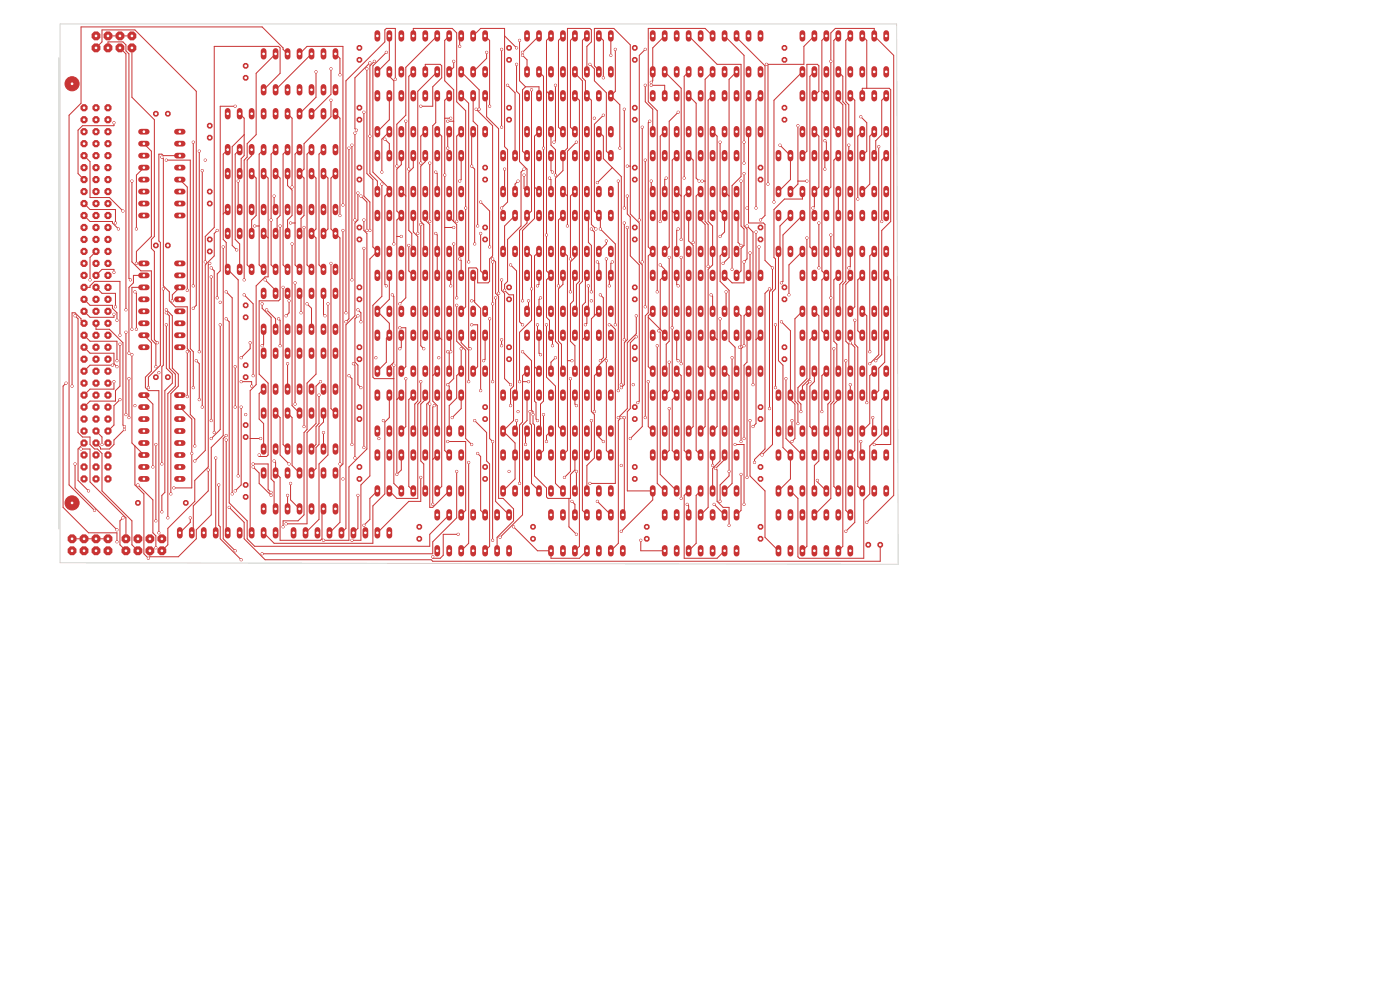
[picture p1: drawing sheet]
<svg xmlns="http://www.w3.org/2000/svg" width="297mm" height="210mm" viewBox="0 0 297 210" stroke-linecap="round" stroke-linejoin="round" font-family="sans-serif">
<g fill="#c83434">
<circle cx="166.4" cy="76.2" r=".66"/>
<circle cx="166.4" cy="73.7" r=".66"/>
</g>
<g fill="#c83434" stroke="#c83434" stroke-width=".21">
<circle cx="15.3" cy="106.7" r="1.5"/>
<circle cx="15.3" cy="17.8" r="1.5"/>
</g>
<g fill="#c83434">
<circle cx="17.8" cy="101.6" r=".82"/>
<circle cx="17.8" cy="99.1" r=".82"/>
<circle cx="17.8" cy="96.5" r=".82"/>
<circle cx="17.8" cy="94" r=".82"/>
<circle cx="17.8" cy="91.4" r=".82"/>
<circle cx="17.8" cy="88.9" r=".82"/>
<circle cx="17.8" cy="86.4" r=".82"/>
<circle cx="17.8" cy="83.8" r=".82"/>
<circle cx="17.8" cy="81.3" r=".82"/>
<circle cx="17.8" cy="78.7" r=".82"/>
<circle cx="17.8" cy="76.2" r=".82"/>
<circle cx="17.8" cy="73.7" r=".82"/>
<circle cx="17.8" cy="71.1" r=".82"/>
<circle cx="17.8" cy="68.6" r=".82"/>
<circle cx="17.8" cy="66" r=".82"/>
<circle cx="17.8" cy="63.5" r=".82"/>
<circle cx="17.8" cy="61" r=".82"/>
<circle cx="17.8" cy="58.4" r=".82"/>
<circle cx="17.8" cy="55.9" r=".82"/>
<circle cx="17.8" cy="53.3" r=".82"/>
<circle cx="17.8" cy="50.8" r=".82"/>
<circle cx="17.8" cy="48.3" r=".82"/>
<circle cx="17.8" cy="45.7" r=".82"/>
<circle cx="17.8" cy="43.2" r=".82"/>
<circle cx="17.8" cy="40.6" r=".82"/>
<circle cx="17.8" cy="38.1" r=".82"/>
<circle cx="17.8" cy="35.6" r=".82"/>
<circle cx="17.8" cy="33" r=".82"/>
<circle cx="17.8" cy="30.5" r=".82"/>
<circle cx="17.8" cy="27.9" r=".82"/>
<circle cx="17.8" cy="25.4" r=".82"/>
<circle cx="17.8" cy="22.9" r=".82"/>
<circle cx="20.4" cy="101.6" r=".82"/>
<circle cx="20.4" cy="99.1" r=".82"/>
<circle cx="20.4" cy="96.5" r=".82"/>
<circle cx="20.4" cy="94" r=".82"/>
<circle cx="20.4" cy="91.4" r=".82"/>
<circle cx="20.4" cy="88.9" r=".82"/>
<circle cx="20.4" cy="86.4" r=".82"/>
<circle cx="20.4" cy="83.8" r=".82"/>
<circle cx="20.4" cy="81.3" r=".82"/>
<circle cx="20.4" cy="78.7" r=".82"/>
<circle cx="20.4" cy="76.2" r=".82"/>
<circle cx="20.4" cy="73.7" r=".82"/>
<circle cx="20.4" cy="71.1" r=".82"/>
<circle cx="20.4" cy="68.6" r=".82"/>
<circle cx="20.4" cy="66" r=".82"/>
<circle cx="20.4" cy="63.5" r=".82"/>
<circle cx="20.4" cy="61" r=".82"/>
<circle cx="20.4" cy="58.4" r=".82"/>
<circle cx="20.4" cy="55.9" r=".82"/>
<circle cx="20.4" cy="53.3" r=".82"/>
<circle cx="20.4" cy="50.8" r=".82"/>
<circle cx="20.4" cy="48.3" r=".82"/>
<circle cx="20.4" cy="45.7" r=".82"/>
<circle cx="20.4" cy="43.2" r=".82"/>
<circle cx="20.4" cy="40.6" r=".82"/>
<circle cx="20.4" cy="38.1" r=".82"/>
<circle cx="20.4" cy="35.6" r=".82"/>
<circle cx="20.4" cy="33" r=".82"/>
<circle cx="20.4" cy="30.5" r=".82"/>
<circle cx="20.4" cy="27.9" r=".82"/>
<circle cx="20.4" cy="25.4" r=".82"/>
<circle cx="20.4" cy="22.9" r=".82"/>
<circle cx="22.9" cy="101.6" r=".82"/>
<circle cx="22.9" cy="99.1" r=".82"/>
<circle cx="22.9" cy="96.5" r=".82"/>
<circle cx="22.9" cy="94" r=".82"/>
<circle cx="22.9" cy="91.4" r=".82"/>
<circle cx="22.9" cy="88.9" r=".82"/>
<circle cx="22.9" cy="86.4" r=".82"/>
<circle cx="22.9" cy="83.8" r=".82"/>
<circle cx="22.9" cy="81.3" r=".82"/>
<circle cx="22.9" cy="78.7" r=".82"/>
<circle cx="22.9" cy="76.2" r=".82"/>
<circle cx="22.9" cy="73.7" r=".82"/>
<circle cx="22.9" cy="71.1" r=".82"/>
<circle cx="22.9" cy="68.6" r=".82"/>
<circle cx="22.9" cy="66" r=".82"/>
<circle cx="22.9" cy="63.5" r=".82"/>
<circle cx="22.9" cy="61" r=".82"/>
<circle cx="22.9" cy="58.4" r=".82"/>
<circle cx="22.9" cy="55.9" r=".82"/>
<circle cx="22.9" cy="53.3" r=".82"/>
<circle cx="22.9" cy="50.8" r=".82"/>
<circle cx="22.9" cy="48.3" r=".82"/>
<circle cx="22.9" cy="45.7" r=".82"/>
<circle cx="22.9" cy="43.2" r=".82"/>
<circle cx="22.9" cy="40.6" r=".82"/>
<circle cx="22.9" cy="38.1" r=".82"/>
<circle cx="22.9" cy="35.6" r=".82"/>
<circle cx="22.9" cy="33" r=".82"/>
<circle cx="22.9" cy="30.5" r=".82"/>
<circle cx="22.9" cy="27.9" r=".82"/>
<circle cx="22.9" cy="25.4" r=".82"/>
<circle cx="22.9" cy="22.9" r=".82"/>
</g>
<g fill="none" stroke="#c83434" stroke-width="1.2">
<path d="M106.7 95.9v1.2M109.3 95.9v1.2M111.8 95.9v1.2M114.3 95.9v1.2M116.9 95.9v1.2M119.4 95.9v1.2M122 95.9v1.2M124.5 95.9v1.2M127 95.9v1.2M129.6 95.9v1.2M106.7 103.5v1.2M109.3 103.5v1.2"/>
<path d="M111.8 103.5v1.2M114.3 103.5v1.2M116.9 103.5v1.2M119.4 103.5v1.2M122 103.5v1.2M124.5 103.5v1.2M127 103.5v1.2M129.6 103.5v1.2"/>
</g>
<g fill="#c83434">
<circle cx="52.1" cy="80" r=".66"/>
<circle cx="52.1" cy="77.5" r=".66"/>
</g>
<g fill="none" stroke="#c83434" stroke-width="1.2">
<path d="M111.8 19.7v1.2M114.3 19.7v1.2M116.9 19.7v1.2M119.4 19.7v1.2M122 19.7v1.2M124.5 19.7v1.2M127 19.7v1.2M129.6 19.7v1.2M111.8 27.3v1.2M114.3 27.3v1.2M116.9 27.3v1.2M119.4 27.3v1.2"/>
<path d="M122 27.3v1.2M124.5 27.3v1.2M127 27.3v1.2M129.6 27.3v1.2"/>
</g>
<g fill="#c83434">
<circle cx="102.9" cy="38.1" r=".66"/>
<circle cx="102.9" cy="35.6" r=".66"/>
<circle cx="76.2" cy="12.7" r=".66"/>
<circle cx="76.2" cy="10.2" r=".66"/>
</g>
<g fill="none" stroke="#c83434" stroke-width="1.2">
<path d="M80.1 95.9v1.2M82.6 95.9v1.2M85.1 95.9v1.2M87.7 95.9v1.2M90.2 95.9v1.2M92.8 95.9v1.2M95.3 95.9v1.2M97.8 95.9v1.2M80.1 103.5v1.2M82.6 103.5v1.2M85.1 103.5v1.2M87.7 103.5v1.2"/>
<path d="M90.2 103.5v1.2M92.8 103.5v1.2M95.3 103.5v1.2M97.8 103.5v1.2"/>
</g>
<g fill="#c83434">
<circle cx="76.2" cy="88.9" r=".66"/>
<circle cx="76.2" cy="86.4" r=".66"/>
</g>
<g fill="none" stroke="#c83434" stroke-width="1.2">
<path d="M48.3 48.9v1.2M48.3 56.5v1.3M50.8 48.9v1.2M50.8 56.5v1.3M53.4 48.9v1.2M53.4 56.5v1.3M55.9 48.9v1.2M55.9 56.5v1.3M58.5 48.9v1.2M58.5 56.5v1.3M61 48.9v1.2M61 56.5v1.3"/>
<path d="M63.5 48.9v1.2M63.5 56.5v1.3M66.1 48.9v1.2M66.1 56.5v1.3M68.6 48.9v1.2M68.6 56.5v1.3M71.2 48.9v1.2M71.2 56.5v1.3M138.5 57.8v1.2M141 57.8v1.2M143.6 57.8v1.2M146.1 57.8v1.2"/>
<path d="M148.6 57.8v1.2M151.2 57.8v1.2M153.7 57.8v1.2M156.3 57.8v1.2M158.8 57.8v1.2M161.3 57.8v1.2M138.5 65.4v1.2M141 65.4v1.2M143.6 65.4v1.2M146.1 65.4v1.2M148.6 65.4v1.2M151.2 65.4v1.2"/>
<path d="M153.7 65.4v1.2M156.3 65.4v1.2M158.8 65.4v1.2M161.3 65.4v1.2"/>
</g>
<g fill="#c83434">
<circle cx="113.1" cy="114.3" r=".66"/>
<circle cx="113.1" cy="111.8" r=".66"/>
</g>
<g fill="none" stroke="#c83434" stroke-width="1.2">
<path d="M138.5 7v1.2M138.5 14.6v1.2M141 7v1.2M141 14.6v1.2M143.6 7v1.2M143.6 14.6v1.2M146.1 7v1.2M146.1 14.6v1.2M148.6 7v1.2M148.6 14.6v1.2M151.2 7v1.2M151.2 14.6v1.2"/>
<path d="M153.7 7v1.2M153.7 14.6v1.2M156.3 7v1.2M156.3 14.6v1.2M158.8 7v1.2M158.8 14.6v1.2M161.3 7v1.2M161.3 14.6v1.2M29.9 83.8h1.2M29.9 86.4h1.2M29.9 88.9h1.2M29.9 91.4h1.2"/>
<path d="M29.9 94h1.2M29.9 96.5h1.2M29.9 99.1h1.2M37.5 83.8h1.3M37.5 86.4h1.3M37.5 88.9h1.3M37.5 91.4h1.3M37.5 94h1.3M37.5 96.5h1.3M37.5 99.1h1.3M29.9 101.6h1.2M37.5 101.6h1.3"/>
</g>
<g fill="#c83434">
<circle cx="134.7" cy="63.5" r=".66"/>
<circle cx="134.7" cy="61" r=".66"/>
</g>
<path d="M38.1 112.4v1.2M40.7 112.4v1.2M43.2 112.4v1.2M45.8 112.4v1.2M48.3 112.4v1.2M50.8 112.4v1.2M53.4 112.4v1.2M55.9 112.4v1.2M58.5 112.4v1.2" fill="none" stroke="#c83434" stroke-width="1.2"/>
<g fill="#c83434">
<circle cx="134.7" cy="50.8" r=".66"/>
<circle cx="134.7" cy="48.3" r=".66"/>
<circle cx="134.7" cy="88.9" r=".66"/>
<circle cx="134.7" cy="86.4" r=".66"/>
<circle cx="52.1" cy="16.5" r=".66"/>
<circle cx="52.1" cy="14" r=".66"/>
<circle cx="76.2" cy="101.6" r=".66"/>
<circle cx="76.2" cy="99.1" r=".66"/>
</g>
<g fill="none" stroke="#c83434" stroke-width="1.2">
<path d="M80.1 32.4v1.2M82.6 32.4v1.2M85.1 32.4v1.2M87.7 32.4v1.2M90.2 32.4v1.2M92.8 32.4v1.2M95.3 32.4v1.2M97.8 32.4v1.2M80.1 40v1.2M82.6 40v1.2M85.1 40v1.2M87.7 40v1.2"/>
<path d="M90.2 40v1.2M92.8 40v1.2M95.3 40v1.2M97.8 40v1.2"/>
</g>
<g fill="#c83434">
<circle cx="108" cy="63.5" r=".66"/>
<circle cx="108" cy="61" r=".66"/>
<circle cx="161.3" cy="38.1" r=".66"/>
<circle cx="161.3" cy="35.6" r=".66"/>
<circle cx="88.9" cy="114.3" r=".66"/>
<circle cx="88.9" cy="111.8" r=".66"/>
<circle cx="108" cy="12.7" r=".66"/>
<circle cx="108" cy="10.2" r=".66"/>
</g>
<g fill="none" stroke="#c83434" stroke-width="1.2">
<path d="M106.7 32.4v1.2M109.3 32.4v1.2M111.8 32.4v1.2M114.3 32.4v1.2M116.9 32.4v1.2M119.4 32.4v1.2M122 32.4v1.2M124.5 32.4v1.2M127 32.4v1.2M129.6 32.4v1.2M106.7 40v1.2M106.7 45.1v1.2"/>
<path d="M106.7 52.7v1.2M109.3 40v1.2M109.3 45.1v1.2M109.3 52.7v1.2M111.8 40v1.2M111.8 45.1v1.2M111.8 52.7v1.2M114.3 40v1.2M114.3 45.1v1.2M114.3 52.7v1.2M116.9 40v1.2M116.9 45.1v1.2"/>
<path d="M116.9 52.7v1.2M119.4 40v1.2M119.4 45.1v1.2M119.4 52.7v1.2M122 40v1.2M122 45.1v1.2M122 52.7v1.2M124.5 40v1.2M124.5 45.1v1.2M124.5 52.7v1.2M127 40v1.2M127 45.1v1.2"/>
<path d="M127 52.7v1.2M129.6 40v1.2M129.6 45.1v1.2M129.6 52.7v1.2"/>
</g>
<g fill="#c83434">
<circle cx="33.1" cy="24.1" r=".66"/>
<circle cx="35.6" cy="24.1" r=".66"/>
</g>
<g fill="none" stroke="#c83434" stroke-width="1.2">
<path d="M138.5 70.5v1.2M138.5 78.1v1.2M141 70.5v1.2M141 78.1v1.2M143.6 70.5v1.2M143.6 78.1v1.2M146.1 70.5v1.2M146.1 78.1v1.2M148.6 70.5v1.2M148.6 78.1v1.2M151.2 70.5v1.2M151.2 78.1v1.2"/>
<path d="M153.7 70.5v1.2M153.7 78.1v1.2M156.3 70.5v1.2M156.3 78.1v1.2M158.8 70.5v1.2M158.8 78.1v1.2M161.3 70.5v1.2M161.3 78.1v1.2"/>
</g>
<g fill="#c83434">
<circle cx="33.1" cy="52.1" r=".66"/>
<circle cx="35.6" cy="52.1" r=".66"/>
<circle cx="102.9" cy="88.9" r=".66"/>
<circle cx="102.9" cy="86.4" r=".66"/>
<circle cx="134.7" cy="25.4" r=".66"/>
<circle cx="134.7" cy="22.9" r=".66"/>
</g>
<g fill="none" stroke="#c83434" stroke-width="1.2">
<path d="M80.1 19.7v1.2M82.6 19.7v1.2M85.1 19.7v1.2M87.7 19.7v1.2M90.2 19.7v1.2M92.8 19.7v1.2M95.3 19.7v1.2M97.8 19.7v1.2M100.4 19.7v1.2M102.9 19.7v1.2M80.1 27.3v1.2M82.6 27.3v1.2"/>
<path d="M85.1 27.3v1.2M87.7 27.3v1.2M90.2 27.3v1.2M92.8 27.3v1.2M95.3 27.3v1.2M97.8 27.3v1.2M100.4 27.3v1.2M102.9 27.3v1.2M55.9 87v1.2M55.9 94.6v1.3M58.5 87v1.2M58.5 94.6v1.3"/>
<path d="M61 87v1.2M61 94.6v1.3M63.5 87v1.2M63.5 94.6v1.3M66.1 87v1.2M66.1 94.6v1.3M68.6 87v1.2M68.6 94.6v1.3M71.2 87v1.2M71.2 94.6v1.3"/>
</g>
<g fill="#c83434">
<circle cx="33.1" cy="80" r=".66"/>
<circle cx="35.6" cy="80" r=".66"/>
</g>
<g fill="none" stroke="#c83434" stroke-width="1.2">
<path d="M111.8 7v1.2M111.8 14.6v1.2M114.3 7v1.2M114.3 14.6v1.2M116.9 7v1.2M116.9 14.6v1.2M119.4 7v1.2M119.4 14.6v1.2M122 7v1.2M122 14.6v1.2M124.5 7v1.2M124.5 14.6v1.2"/>
<path d="M127 7v1.2M127 14.6v1.2M129.6 7v1.2M129.6 14.6v1.2"/>
</g>
<g fill="#c83434">
<circle cx="161.3" cy="101.6" r=".66"/>
<circle cx="161.3" cy="99.1" r=".66"/>
</g>
<g fill="none" stroke="#c83434" stroke-width="1.2">
<path d="M80.1 7v1.2M80.1 14.6v1.2M82.6 7v1.2M82.6 14.6v1.2M85.1 7v1.2M85.1 14.6v1.2M87.7 7v1.2M87.7 14.6v1.2M90.2 7v1.2M90.2 14.6v1.2M92.8 7v1.2M92.8 14.6v1.2"/>
<path d="M95.3 7v1.2M95.3 14.6v1.2M97.8 7v1.2M97.8 14.6v1.2M100.4 7v1.2M100.4 14.6v1.2M102.9 7v1.2M102.9 14.6v1.2"/>
</g>
<g fill="#c83434">
<circle cx="52.1" cy="92.7" r=".66"/>
<circle cx="52.1" cy="90.2" r=".66"/>
</g>
<g fill="none" stroke="#c83434" stroke-width="1.2">
<path d="M165.1 32.4v1.2M167.7 32.4v1.2M170.2 32.4v1.2M172.8 32.4v1.2M175.3 32.4v1.2M177.8 32.4v1.2M180.4 32.4v1.2M182.9 32.4v1.2M185.5 32.4v1.2M188 32.4v1.2M165.1 40v1.2M167.7 40v1.2"/>
<path d="M170.2 40v1.2M172.8 40v1.2M175.3 40v1.2M177.8 40v1.2M180.4 40v1.2M182.9 40v1.2M185.5 40v1.2M188 40v1.2M138.5 83.2v1.2M138.5 90.8v1.2M141 83.2v1.2M141 90.8v1.2"/>
<path d="M143.6 83.2v1.2M143.6 90.8v1.2M146.1 83.2v1.2M146.1 90.8v1.2M148.6 83.2v1.2M148.6 90.8v1.2M151.2 83.2v1.2M151.2 90.8v1.2M153.7 83.2v1.2M153.7 90.8v1.2M156.3 83.2v1.2M156.3 90.8v1.2"/>
</g>
<g fill="#c83434">
<circle cx="76.2" cy="25.4" r=".66"/>
<circle cx="76.2" cy="22.9" r=".66"/>
<circle cx="76.2" cy="63.5" r=".66"/>
<circle cx="76.2" cy="61" r=".66"/>
<circle cx="134.7" cy="38.1" r=".66"/>
<circle cx="134.7" cy="35.6" r=".66"/>
</g>
<g fill="none" stroke="#c83434" stroke-width="1.2">
<path d="M138.5 32.4v1.2M141 32.4v1.2M143.6 32.4v1.2M146.1 32.4v1.2M148.6 32.4v1.2M151.2 32.4v1.2M153.7 32.4v1.2M156.3 32.4v1.2M138.5 40v1.2M138.5 45.1v1.2M138.5 52.7v1.2M141 40v1.2"/>
<path d="M141 45.1v1.2M141 52.7v1.2M143.6 40v1.2M143.6 45.1v1.2M143.6 52.7v1.2M146.1 40v1.2M146.1 45.1v1.2M146.1 52.7v1.2M148.6 40v1.2M148.6 45.1v1.2M148.6 52.7v1.2M151.2 40v1.2"/>
<path d="M151.2 45.1v1.2M151.2 52.7v1.2M153.7 40v1.2M153.7 45.1v1.2M153.7 52.7v1.2M156.3 40v1.2M156.3 45.1v1.2M156.3 52.7v1.2"/>
</g>
<g fill="#c83434">
<circle cx="52.1" cy="67.3" r=".66"/>
<circle cx="52.1" cy="64.8" r=".66"/>
</g>
<g fill="none" stroke="#c83434" stroke-width="1.2">
<path d="M138.5 95.9v1.2M141 95.9v1.2M143.6 95.9v1.2M146.1 95.9v1.2M148.6 95.9v1.2M151.2 95.9v1.2M153.7 95.9v1.2M156.3 95.9v1.2M138.5 103.5v1.2M141 103.5v1.2M143.6 103.5v1.2M146.1 103.5v1.2"/>
<path d="M148.6 103.5v1.2M151.2 103.5v1.2M153.7 103.5v1.2M156.3 103.5v1.2"/>
</g>
<g fill="#c83434">
<circle cx="76.2" cy="50.8" r=".66"/>
<circle cx="76.2" cy="48.3" r=".66"/>
</g>
<g fill="none" stroke="#c83434" stroke-width="1.2">
<path d="M48.3 23.5v1.2M48.3 31.1v1.3M48.3 36.2v1.2M50.8 23.5v1.2M50.8 31.1v1.3M50.8 36.2v1.2M53.4 23.5v1.2M53.4 31.1v1.3M53.4 36.2v1.2M55.9 23.5v1.2M55.9 31.1v1.3M55.9 36.2v1.2"/>
<path d="M58.5 23.5v1.2M58.5 31.1v1.3M58.5 36.2v1.2M61 23.5v1.2M61 31.1v1.3M61 36.2v1.2M63.5 23.5v1.2M63.5 31.1v1.3M63.5 36.2v1.2M66.1 23.5v1.2M66.1 31.1v1.3M66.1 36.2v1.2"/>
<path d="M68.6 23.5v1.2M68.6 31.1v1.3M68.6 36.2v1.2M71.2 23.5v1.2M71.2 31.1v1.3M71.2 36.2v1.2M48.3 43.8v1.3M50.8 43.8v1.3M53.4 43.8v1.3M55.9 43.8v1.3M58.5 43.8v1.3M61 43.8v1.3"/>
<path d="M63.5 43.8v1.3M66.1 43.8v1.3M68.6 43.8v1.3M71.2 43.8v1.3M92.8 108.6v1.2M92.8 116.2v1.2M95.3 108.6v1.2M95.3 116.2v1.2M97.8 108.6v1.2M97.8 116.2v1.2M100.4 108.6v1.2M100.4 116.2v1.2"/>
<path d="M102.9 108.6v1.2M102.9 116.2v1.2M105.5 108.6v1.2M105.5 116.2v1.2M108 108.6v1.2M108 116.2v1.2"/>
</g>
<g fill="#c83434">
<circle cx="26.7" cy="116.8" r="1.02"/>
<circle cx="26.7" cy="114.3" r="1.02"/>
<circle cx="29.3" cy="116.8" r="1.02"/>
<circle cx="29.3" cy="114.3" r="1.02"/>
<circle cx="31.8" cy="116.8" r="1.02"/>
<circle cx="31.8" cy="114.3" r="1.02"/>
<circle cx="34.3" cy="116.8" r="1.02"/>
<circle cx="34.3" cy="114.3" r="1.02"/>
</g>
<g fill="none" stroke="#c83434" stroke-width="1.2">
<path d="M55.9 61.6v1.2M55.9 69.2v1.3M58.5 61.6v1.2M58.5 69.2v1.3M61 61.6v1.2M61 69.2v1.3M63.5 61.6v1.2M63.5 69.2v1.3M66.1 61.6v1.2M66.1 69.2v1.3M68.6 61.6v1.2M68.6 69.2v1.3"/>
<path d="M71.2 61.6v1.2M71.2 69.2v1.3"/>
</g>
<g fill="#c83434">
<circle cx="161.3" cy="114.3" r=".66"/>
<circle cx="161.3" cy="111.8" r=".66"/>
<circle cx="166.4" cy="12.7" r=".66"/>
<circle cx="166.4" cy="10.2" r=".66"/>
</g>
<g fill="none" stroke="#c83434" stroke-width="1.2">
<path d="M165.1 108.6v1.2M165.1 116.2v1.2M167.7 108.6v1.2M167.7 116.2v1.2M170.2 108.6v1.2M170.2 116.2v1.2M172.8 108.6v1.2M172.8 116.2v1.2M175.3 108.6v1.2M175.3 116.2v1.2M177.8 108.6v1.2M177.8 116.2v1.2"/>
<path d="M180.4 108.6v1.2M180.4 116.2v1.2"/>
</g>
<g fill="#c83434">
<circle cx="44.5" cy="43.2" r=".66"/>
<circle cx="44.5" cy="40.6" r=".66"/>
</g>
<g fill="none" stroke="#c83434" stroke-width="1.2">
<path d="M165.1 95.9v1.2M167.7 95.9v1.2M170.2 95.9v1.2M172.8 95.9v1.2M175.3 95.9v1.2M177.8 95.9v1.2M180.4 95.9v1.2M182.9 95.9v1.2M185.5 95.9v1.2M188 95.9v1.2M165.1 103.5v1.2M167.7 103.5v1.2"/>
<path d="M170.2 103.5v1.2M172.8 103.5v1.2M175.3 103.5v1.2M177.8 103.5v1.2M180.4 103.5v1.2M182.9 103.5v1.2M185.5 103.5v1.2M188 103.5v1.2"/>
</g>
<g fill="#c83434">
<circle cx="15.3" cy="116.8" r="1.02"/>
<circle cx="15.3" cy="114.3" r="1.02"/>
<circle cx="17.8" cy="116.8" r="1.02"/>
<circle cx="17.8" cy="114.3" r="1.02"/>
<circle cx="20.4" cy="116.8" r="1.02"/>
<circle cx="20.4" cy="114.3" r="1.02"/>
<circle cx="22.9" cy="116.8" r="1.02"/>
<circle cx="22.9" cy="114.3" r="1.02"/>
</g>
<g fill="none" stroke="#c83434" stroke-width="1.2">
<path d="M170.2 19.7v1.2M172.8 19.7v1.2M175.3 19.7v1.2M177.8 19.7v1.2M180.4 19.7v1.2M182.9 19.7v1.2M185.5 19.7v1.2M188 19.7v1.2M170.2 27.3v1.2M172.8 27.3v1.2M175.3 27.3v1.2M177.8 27.3v1.2"/>
<path d="M180.4 27.3v1.2M182.9 27.3v1.2M185.5 27.3v1.2M188 27.3v1.2M116.9 108.6v1.2M116.9 116.2v1.2M119.4 108.6v1.2M119.4 116.2v1.2M122 108.6v1.2M122 116.2v1.2M124.5 108.6v1.2M124.5 116.2v1.2"/>
<path d="M127 108.6v1.2M127 116.2v1.2M129.6 108.6v1.2M129.6 116.2v1.2M132.1 108.6v1.2M132.1 116.2v1.2M141 108.6v1.2M141 116.2v1.2M143.6 108.6v1.2M143.6 116.2v1.2M146.1 108.6v1.2M146.1 116.2v1.2"/>
<path d="M148.6 108.6v1.2M148.6 116.2v1.2M151.2 108.6v1.2M151.2 116.2v1.2M153.7 108.6v1.2M153.7 116.2v1.2M156.3 108.6v1.2M156.3 116.2v1.2"/>
</g>
<g fill="#c83434">
<circle cx="186.7" cy="115.6" r=".66"/>
<circle cx="184.2" cy="115.6" r=".66"/>
<circle cx="20.4" cy="10.2" r="1.02"/>
<circle cx="20.4" cy="7.6" r="1.02"/>
<circle cx="22.9" cy="10.2" r="1.02"/>
<circle cx="22.9" cy="7.6" r="1.02"/>
<circle cx="25.4" cy="10.2" r="1.02"/>
<circle cx="25.4" cy="7.6" r="1.02"/>
<circle cx="28" cy="10.2" r="1.02"/>
<circle cx="28" cy="7.6" r="1.02"/>
<circle cx="166.4" cy="63.5" r=".66"/>
<circle cx="166.4" cy="61" r=".66"/>
</g>
<g fill="none" stroke="#c83434" stroke-width="1.2">
<path d="M55.9 99.7v1.2M58.5 99.7v1.2M61 99.7v1.2M63.5 99.7v1.2M66.1 99.7v1.2M68.6 99.7v1.2M71.2 99.7v1.2M55.9 107.3v1.3M58.5 107.3v1.3M61 107.3v1.3M63.5 107.3v1.3M66.1 107.3v1.3"/>
<path d="M68.6 107.3v1.3M71.2 107.3v1.3"/>
</g>
<g fill="#c83434">
<circle cx="108" cy="25.4" r=".66"/>
<circle cx="108" cy="22.9" r=".66"/>
</g>
<g fill="none" stroke="#c83434" stroke-width="1.2">
<path d="M29.9 27.9h1.2M29.9 30.5h1.2M29.9 33h1.2M29.9 35.6h1.2M29.9 38.1h1.2M37.5 27.9h1.3M37.5 30.5h1.3M37.5 33h1.3M37.5 35.6h1.3M37.5 38.1h1.3M29.9 40.6h1.2M29.9 43.2h1.2"/>
<path d="M29.9 45.7h1.2M37.5 40.6h1.3M37.5 43.2h1.3M37.5 45.7h1.3M80.1 70.5v1.2M80.1 78.1v1.2M82.6 70.5v1.2M82.6 78.1v1.2M85.1 70.5v1.2M85.1 78.1v1.2M87.7 70.5v1.2M87.7 78.1v1.2"/>
<path d="M90.2 70.5v1.2M90.2 78.1v1.2M92.8 70.5v1.2M92.8 78.1v1.2M95.3 70.5v1.2M95.3 78.1v1.2M97.8 70.5v1.2M97.8 78.1v1.2M100.4 70.5v1.2M100.4 78.1v1.2M102.9 70.5v1.2M102.9 78.1v1.2"/>
</g>
<g fill="#c83434">
<circle cx="134.7" cy="76.2" r=".66"/>
<circle cx="134.7" cy="73.7" r=".66"/>
<circle cx="108" cy="76.2" r=".66"/>
<circle cx="108" cy="73.7" r=".66"/>
<circle cx="52.1" cy="105.4" r=".66"/>
<circle cx="52.1" cy="102.9" r=".66"/>
<circle cx="44.5" cy="29.2" r=".66"/>
<circle cx="44.5" cy="26.7" r=".66"/>
</g>
<g fill="none" stroke="#c83434" stroke-width="1.2">
<path d="M138.5 19.7v1.2M141 19.7v1.2M143.6 19.7v1.2M146.1 19.7v1.2M148.6 19.7v1.2M151.2 19.7v1.2M153.7 19.7v1.2M156.3 19.7v1.2M158.8 19.7v1.2M161.3 19.7v1.2M138.5 27.3v1.2M141 27.3v1.2"/>
<path d="M143.6 27.3v1.2M146.1 27.3v1.2M148.6 27.3v1.2M151.2 27.3v1.2M153.7 27.3v1.2M156.3 27.3v1.2M158.8 27.3v1.2M161.3 27.3v1.2M165.1 83.2v1.2M165.1 90.8v1.2M167.7 83.2v1.2M167.7 90.8v1.2"/>
<path d="M170.2 83.2v1.2M170.2 90.8v1.2M172.8 83.2v1.2M172.8 90.8v1.2M175.3 83.2v1.2M175.3 90.8v1.2M177.8 83.2v1.2M177.8 90.8v1.2M180.4 83.2v1.2M180.4 90.8v1.2M182.9 83.2v1.2M182.9 90.8v1.2"/>
<path d="M185.5 83.2v1.2M185.5 90.8v1.2M188 83.2v1.2M188 90.8v1.2M62.3 112.4v1.2M64.8 112.4v1.2M67.4 112.4v1.2M69.9 112.4v1.2M72.4 112.4v1.2M75 112.4v1.2M77.5 112.4v1.2M80.1 112.4v1.2"/>
<path d="M82.6 112.4v1.2"/>
</g>
<g fill="#c83434">
<circle cx="44.5" cy="53.3" r=".66"/>
<circle cx="44.5" cy="50.8" r=".66"/>
</g>
<g fill="none" stroke="#c83434" stroke-width="1.2">
<path d="M170.2 70.5v1.2M170.2 78.1v1.2M172.8 70.5v1.2M172.8 78.1v1.2M175.3 70.5v1.2M175.3 78.1v1.2M177.8 70.5v1.2M177.8 78.1v1.2M180.4 70.5v1.2M180.4 78.1v1.2M182.9 70.5v1.2M182.9 78.1v1.2"/>
<path d="M185.5 70.5v1.2M185.5 78.1v1.2M188 70.5v1.2M188 78.1v1.2M106.7 83.2v1.2M106.7 90.8v1.2M109.3 83.2v1.2M109.3 90.8v1.2M111.8 83.2v1.2M111.8 90.8v1.2M114.3 83.2v1.2M114.3 90.8v1.2"/>
<path d="M116.9 83.2v1.2M116.9 90.8v1.2M119.4 83.2v1.2M119.4 90.8v1.2M122 83.2v1.2M122 90.8v1.2M124.5 83.2v1.2M124.5 90.8v1.2M127 83.2v1.2M127 90.8v1.2M129.6 83.2v1.2M129.6 90.8v1.2"/>
</g>
<g fill="#c83434">
<circle cx="134.7" cy="101.6" r=".66"/>
<circle cx="134.7" cy="99.1" r=".66"/>
<circle cx="102.9" cy="101.6" r=".66"/>
<circle cx="102.9" cy="99.1" r=".66"/>
</g>
<g fill="none" stroke="#c83434" stroke-width="1.2">
<path d="M80.1 45.1v1.2M80.1 52.7v1.2M80.1 57.8v1.2M82.6 45.1v1.2M82.6 52.7v1.2M82.6 57.8v1.2M85.1 45.1v1.2M85.1 52.7v1.2M85.1 57.8v1.2M87.7 45.1v1.2M87.7 52.7v1.2M87.7 57.8v1.2"/>
<path d="M90.2 45.1v1.2M90.2 52.7v1.2M90.2 57.8v1.2M92.8 45.1v1.2M92.8 52.7v1.2M92.8 57.8v1.2M95.3 45.1v1.2M95.3 52.7v1.2M95.3 57.8v1.2M97.8 45.1v1.2M97.8 52.7v1.2M97.8 57.8v1.2"/>
<path d="M100.4 57.8v1.2M102.9 57.8v1.2M170.2 57.8v1.2M172.8 57.8v1.2M175.3 57.8v1.2M177.8 57.8v1.2M180.4 57.8v1.2M182.9 57.8v1.2M185.5 57.8v1.2M188 57.8v1.2M55.9 74.3v1.2M58.5 74.3v1.2"/>
<path d="M61 74.3v1.2M63.5 74.3v1.2M66.1 74.3v1.2M68.6 74.3v1.2M71.2 74.3v1.2M80.1 65.4v1.2M82.6 65.4v1.2M85.1 65.4v1.2M87.7 65.4v1.2M90.2 65.4v1.2M92.8 65.4v1.2M95.3 65.4v1.2"/>
<path d="M97.8 65.4v1.2M100.4 65.4v1.2M102.9 65.4v1.2M111.8 70.5v1.2M111.8 78.1v1.2M114.3 70.5v1.2M114.3 78.1v1.2M116.9 70.5v1.2M116.9 78.1v1.2M119.4 70.5v1.2M119.4 78.1v1.2M122 70.5v1.2"/>
<path d="M122 78.1v1.2M124.5 70.5v1.2M124.5 78.1v1.2M127 70.5v1.2M127 78.1v1.2M129.6 70.5v1.2M129.6 78.1v1.2M170.2 65.4v1.2M172.8 65.4v1.2M175.3 65.4v1.2M177.8 65.4v1.2M180.4 65.4v1.2"/>
<path d="M182.9 65.4v1.2M185.5 65.4v1.2M188 65.4v1.2M55.9 81.9v1.3M58.5 81.9v1.3M61 81.9v1.3M63.5 81.9v1.3M66.1 81.9v1.3M68.6 81.9v1.3M71.2 81.9v1.3M80.1 83.2v1.2M80.1 90.8v1.2"/>
<path d="M82.6 83.2v1.2M82.6 90.8v1.2M85.1 83.2v1.2M85.1 90.8v1.2M87.7 83.2v1.2M87.7 90.8v1.2M90.2 83.2v1.2M90.2 90.8v1.2M92.8 83.2v1.2M92.8 90.8v1.2M95.3 83.2v1.2M95.3 90.8v1.2"/>
<path d="M97.8 83.2v1.2M97.8 90.8v1.2"/>
</g>
<g fill="#c83434">
<circle cx="102.9" cy="50.8" r=".66"/>
<circle cx="102.9" cy="48.3" r=".66"/>
<circle cx="134.7" cy="12.7" r=".66"/>
<circle cx="134.7" cy="10.2" r=".66"/>
<circle cx="161.3" cy="88.9" r=".66"/>
<circle cx="161.3" cy="86.4" r=".66"/>
</g>
<g fill="none" stroke="#c83434" stroke-width="1.2">
<path d="M165.1 45.1v1.2M165.1 52.7v1.2M167.7 45.1v1.2M167.7 52.7v1.2M170.2 45.1v1.2M170.2 52.7v1.2M172.8 45.1v1.2M172.8 52.7v1.2M175.3 45.1v1.2M175.3 52.7v1.2M177.8 45.1v1.2M177.8 52.7v1.2"/>
<path d="M180.4 45.1v1.2M180.4 52.7v1.2M182.9 45.1v1.2M182.9 52.7v1.2M185.5 45.1v1.2M185.5 52.7v1.2M188 45.1v1.2M188 52.7v1.2"/>
</g>
<g fill="#c83434">
<circle cx="76.2" cy="38.1" r=".66"/>
<circle cx="76.2" cy="35.6" r=".66"/>
</g>
<g fill="none" stroke="#c83434" stroke-width="1.2">
<path d="M55.9 10.8v1.2M55.9 18.4v1.3M58.5 10.8v1.2M58.5 18.4v1.3M61 10.8v1.2M61 18.4v1.3M63.5 10.8v1.2M63.5 18.4v1.3M66.1 10.8v1.2M66.1 18.4v1.3M68.6 10.8v1.2M68.6 18.4v1.3"/>
<path d="M71.2 10.8v1.2M71.2 18.4v1.3"/>
</g>
<g fill="#c83434">
<circle cx="39.4" cy="106.7" r=".66"/>
<circle cx="29.3" cy="106.7" r=".66"/>
<circle cx="161.3" cy="50.8" r=".66"/>
<circle cx="161.3" cy="48.3" r=".66"/>
</g>
<g fill="none" stroke="#c83434" stroke-width="1.2">
<path d="M170.2 7v1.2M170.2 14.6v1.2M172.8 7v1.2M172.8 14.6v1.2M175.3 7v1.2M175.3 14.6v1.2M177.8 7v1.2M177.8 14.6v1.2M180.4 7v1.2M180.4 14.6v1.2M182.9 7v1.2M182.9 14.6v1.2"/>
<path d="M185.5 7v1.2M185.5 14.6v1.2M188 7v1.2M188 14.6v1.2"/>
</g>
<g fill="#c83434">
<circle cx="166.4" cy="25.4" r=".66"/>
<circle cx="166.4" cy="22.9" r=".66"/>
<circle cx="76.2" cy="76.2" r=".66"/>
<circle cx="76.2" cy="73.7" r=".66"/>
<circle cx="137.2" cy="114.3" r=".66"/>
<circle cx="137.2" cy="111.8" r=".66"/>
</g>
<g fill="none" stroke="#c83434" stroke-width="1.2">
<path d="M29.9 55.9h1.2M29.9 58.4h1.2M37.5 55.9h1.3M37.5 58.4h1.3M111.8 57.8v1.2M114.3 57.8v1.2M116.9 57.8v1.2M119.4 57.8v1.2M122 57.8v1.2M124.5 57.8v1.2M127 57.8v1.2M129.6 57.8v1.2"/>
<path d="M29.9 61h1.2M29.9 63.5h1.2M29.9 66h1.2M29.9 68.6h1.2M29.9 71.1h1.2M29.9 73.7h1.2M37.5 61h1.3M37.5 63.5h1.3M37.5 66h1.3M37.5 68.6h1.3M37.5 71.1h1.3M37.5 73.7h1.3"/>
<path d="M111.8 65.4v1.2M114.3 65.4v1.2M116.9 65.4v1.2M119.4 65.4v1.2M122 65.4v1.2M124.5 65.4v1.2M127 65.4v1.2M129.6 65.4v1.2"/>
</g>
<g fill="#c83434" stroke="#c83434" stroke-width=".21">
<circle cx="89.3" cy="101.3" r=".23"/>
<circle cx="78.5" cy="13.3" r=".23"/>
<circle cx="133.1" cy="41.6" r=".23"/>
<circle cx="142" cy="86.7" r=".23"/>
<circle cx="162.9" cy="39" r=".23"/>
<circle cx="81.6" cy="29.5" r=".23"/>
<circle cx="75.6" cy="27.6" r=".23"/>
<circle cx="131.8" cy="98.7" r=".23"/>
<circle cx="162.6" cy="13.6" r=".23"/>
<circle cx="103.2" cy="11.1" r=".23"/>
<circle cx="110.9" cy="11.1" r=".23"/>
<circle cx="135.3" cy="85.4" r=".23"/>
<circle cx="121" cy="54.9" r=".23"/>
<circle cx="135" cy="71.4" r=".23"/>
<circle cx="131.8" cy="112.7" r=".23"/>
<circle cx="79.4" cy="13" r=".23"/>
<circle cx="78.5" cy="28.9" r=".23"/>
<circle cx="164.2" cy="42.9" r=".23"/>
<circle cx="110.9" cy="11.7" r=".23"/>
<circle cx="96.2" cy="13" r=".23"/>
<circle cx="89.3" cy="22.5" r=".23"/>
<circle cx="128" cy="16.5" r=".23"/>
<circle cx="154.7" cy="111.4" r=".23"/>
<circle cx="75.9" cy="105.1" r=".23"/>
<circle cx="176.3" cy="13" r=".23"/>
<circle cx="151.8" cy="99.4" r=".23"/>
<circle cx="116.6" cy="37.8" r=".23"/>
<circle cx="183.9" cy="110.8" r=".23"/>
<circle cx="62" cy="39.7" r=".23"/>
<circle cx="75.9" cy="41" r=".23"/>
<circle cx="109.6" cy="13.6" r=".23"/>
<circle cx="129.6" cy="11.7" r=".23"/>
<circle cx="111.2" cy="37.1" r=".23"/>
<circle cx="161.7" cy="96.5" r=".23"/>
<circle cx="97.5" cy="38.4" r=".23"/>
<circle cx="75.3" cy="46.7" r=".23"/>
<circle cx="75.3" cy="28.3" r=".23"/>
<circle cx="110.2" cy="8.6" r=".23"/>
<circle cx="72.8" cy="48.9" r=".23"/>
<circle cx="67" cy="15.2" r=".23"/>
<circle cx="117.2" cy="36.5" r=".23"/>
<circle cx="77.8" cy="14.6" r=".23"/>
<circle cx="74.7" cy="114.6" r=".23"/>
<circle cx="106.4" cy="10.5" r=".23"/>
<circle cx="106.4" cy="27" r=".23"/>
<circle cx="175" cy="29.8" r=".23"/>
<circle cx="175" cy="35.9" r=".23"/>
<circle cx="138.2" cy="38.4" r=".23"/>
<circle cx="70.2" cy="14.6" r=".23"/>
<circle cx="180.1" cy="30.8" r=".23"/>
<circle cx="157.8" cy="34.6" r=".23"/>
<circle cx="126.1" cy="25.1" r=".23"/>
<circle cx="96.9" cy="63.2" r=".23"/>
<circle cx="157.8" cy="30.2" r=".23"/>
<circle cx="95" cy="25.7" r=".23"/>
<circle cx="69.6" cy="64.4" r=".23"/>
<circle cx="130.5" cy="10.5" r=".23"/>
<circle cx="77.2" cy="46.7" r=".23"/>
<circle cx="106.4" cy="44.1" r=".23"/>
<circle cx="68.6" cy="114.6" r=".23"/>
<circle cx="131.5" cy="31.4" r=".23"/>
<circle cx="109.6" cy="10.2" r=".23"/>
<circle cx="72.1" cy="45.7" r=".23"/>
<circle cx="117.2" cy="73.3" r=".23"/>
<circle cx="85.1" cy="50.2" r=".23"/>
<circle cx="84.2" cy="100.6" r=".23"/>
<circle cx="142.6" cy="69.5" r=".23"/>
<circle cx="61" cy="105.1" r=".23"/>
<circle cx="115.9" cy="49.8" r=".23"/>
<circle cx="91.2" cy="34.6" r=".23"/>
<circle cx="105.1" cy="63.2" r=".23"/>
<circle cx="91.2" cy="47" r=".23"/>
<circle cx="77.2" cy="94.9" r=".23"/>
<circle cx="77.2" cy="52.7" r=".23"/>
<circle cx="99.4" cy="98.1" r=".23"/>
<circle cx="104.5" cy="54.9" r=".23"/>
<circle cx="92.1" cy="86" r=".23"/>
<circle cx="91.8" cy="107" r=".23"/>
<circle cx="128.6" cy="51.1" r=".23"/>
<circle cx="100.1" cy="35.2" r=".23"/>
<circle cx="185.1" cy="88.6" r=".23"/>
<circle cx="104.5" cy="64.4" r=".23"/>
<circle cx="158.5" cy="44.1" r=".23"/>
<circle cx="100.7" cy="51.7" r=".23"/>
<circle cx="114" cy="60.6" r=".23"/>
<circle cx="163.2" cy="86.7" r=".23"/>
<circle cx="104.5" cy="81" r=".23"/>
<circle cx="163.9" cy="56.8" r=".23"/>
<circle cx="104.5" cy="55.6" r=".23"/>
<circle cx="95" cy="31.4" r=".23"/>
<circle cx="136.9" cy="88.6" r=".23"/>
<circle cx="112.1" cy="63.8" r=".23"/>
<circle cx="121" cy="61.9" r=".23"/>
<circle cx="169.3" cy="89.8" r=".23"/>
<circle cx="137.8" cy="25.7" r=".23"/>
<circle cx="55.3" cy="93" r=".23"/>
<circle cx="152.8" cy="50.2" r=".23"/>
<circle cx="152.8" cy="30.2" r=".23"/>
<circle cx="176.3" cy="49.8" r=".23"/>
<circle cx="176.3" cy="63.2" r=".23"/>
<circle cx="89.3" cy="34.6" r=".23"/>
<circle cx="68" cy="81" r=".23"/>
<circle cx="126.7" cy="55.6" r=".23"/>
<circle cx="96.2" cy="51.7" r=".23"/>
<circle cx="95" cy="81.6" r=".23"/>
<circle cx="60.7" cy="111.1" r=".23"/>
<circle cx="185.5" cy="94.3" r=".23"/>
<circle cx="95.9" cy="88.6" r=".23"/>
<circle cx="136.3" cy="27" r=".23"/>
<circle cx="129.9" cy="55.6" r=".23"/>
<circle cx="136.3" cy="55.6" r=".23"/>
<circle cx="48" cy="93.3" r=".23"/>
<circle cx="129.3" cy="60.6" r=".23"/>
<circle cx="157.2" cy="52.1" r=".23"/>
<circle cx="112.8" cy="61.3" r=".23"/>
<circle cx="110.2" cy="81" r=".23"/>
<circle cx="70.2" cy="21.3" r=".23"/>
<circle cx="114" cy="68.9" r=".23"/>
<circle cx="110.9" cy="68.9" r=".23"/>
<circle cx="142" cy="76.8" r=".23"/>
<circle cx="75" cy="77.1" r=".23"/>
<circle cx="112.8" cy="19" r=".23"/>
<circle cx="45.8" cy="97.2" r=".23"/>
<circle cx="114.7" cy="75.2" r=".23"/>
<circle cx="75.3" cy="97.2" r=".23"/>
<circle cx="112.1" cy="81" r=".23"/>
<circle cx="60.1" cy="111.8" r=".23"/>
<circle cx="132.4" cy="23.2" r=".23"/>
<circle cx="77.2" cy="111.4" r=".23"/>
<circle cx="137.5" cy="81" r=".23"/>
<circle cx="110.2" cy="102.5" r=".23"/>
<circle cx="132.4" cy="44.1" r=".23"/>
<circle cx="132.4" cy="47.3" r=".23"/>
<circle cx="180.4" cy="81.6" r=".23"/>
<circle cx="96.2" cy="48.3" r=".23"/>
<circle cx="44.2" cy="99.7" r=".23"/>
<circle cx="94.3" cy="37.1" r=".23"/>
<circle cx="134.3" cy="81.6" r=".23"/>
<circle cx="132.4" cy="72.1" r=".23"/>
<circle cx="95.6" cy="25.1" r=".23"/>
<circle cx="101.3" cy="47.9" r=".23"/>
<circle cx="128" cy="24.4" r=".23"/>
<circle cx="127.4" cy="48.6" r=".23"/>
<circle cx="164.5" cy="68.9" r=".23"/>
<circle cx="164.5" cy="82.2" r=".23"/>
<circle cx="130.5" cy="68.9" r=".23"/>
<circle cx="40.4" cy="109.9" r=".23"/>
<circle cx="72.1" cy="98.4" r=".23"/>
<circle cx="86.1" cy="25.7" r=".23"/>
<circle cx="103.9" cy="22.5" r=".23"/>
<circle cx="84.8" cy="64.4" r=".23"/>
<circle cx="82" cy="60.6" r=".23"/>
<circle cx="97.5" cy="9.8" r=".23"/>
<circle cx="82" cy="11.1" r=".23"/>
<circle cx="84.2" cy="35.2" r=".23"/>
<circle cx="92.4" cy="36.5" r=".23"/>
<circle cx="98.8" cy="44.1" r=".23"/>
<circle cx="83.5" cy="51.7" r=".23"/>
<circle cx="102" cy="49.5" r=".23"/>
<circle cx="86.7" cy="35.9" r=".23"/>
<circle cx="97.5" cy="54.9" r=".23"/>
<circle cx="88.6" cy="49.5" r=".23"/>
<circle cx="92.4" cy="49.5" r=".23"/>
<circle cx="101.6" cy="23.2" r=".23"/>
<circle cx="78.5" cy="48.9" r=".23"/>
<circle cx="86.7" cy="52.1" r=".23"/>
<circle cx="77.2" cy="23.8" r=".23"/>
<circle cx="105.8" cy="62.2" r=".23"/>
<circle cx="83.2" cy="62.5" r=".23"/>
<circle cx="86.1" cy="80.3" r=".23"/>
<circle cx="99.4" cy="55.6" r=".23"/>
<circle cx="99.7" cy="74" r=".23"/>
<circle cx="97.8" cy="74" r=".23"/>
<circle cx="101" cy="23.2" r=".23"/>
<circle cx="102.6" cy="76.5" r=".23"/>
<circle cx="83.5" cy="77.5" r=".23"/>
<circle cx="81" cy="36.5" r=".23"/>
<circle cx="81" cy="39" r=".23"/>
<circle cx="89.3" cy="81" r=".23"/>
<circle cx="99.4" cy="81" r=".23"/>
<circle cx="91.2" cy="85.7" r=".23"/>
<circle cx="89.9" cy="74" r=".23"/>
<circle cx="96.9" cy="47" r=".23"/>
<circle cx="89.3" cy="47.6" r=".23"/>
<circle cx="44.8" cy="56.8" r=".23"/>
<circle cx="48" cy="92.4" r=".23"/>
<circle cx="43.5" cy="55.6" r=".23"/>
<circle cx="45.4" cy="91.8" r=".23"/>
<circle cx="49.9" cy="116.8" r=".23"/>
<circle cx="33.1" cy="110.5" r=".23"/>
<circle cx="20" cy="108.3" r=".23"/>
<circle cx="108.9" cy="111.8" r=".23"/>
<circle cx="33.1" cy="94.3" r=".23"/>
<circle cx="97.2" cy="113.3" r=".23"/>
<circle cx="135.9" cy="114.6" r=".23"/>
<circle cx="28" cy="75.2" r=".23"/>
<circle cx="91.8" cy="118.1" r=".23"/>
<circle cx="55.6" cy="73.3" r=".23"/>
<circle cx="31.5" cy="118.4" r=".23"/>
<circle cx="159.1" cy="89.2" r=".23"/>
<circle cx="68.9" cy="67" r=".23"/>
<circle cx="34.3" cy="98.4" r=".23"/>
<circle cx="76.6" cy="82.2" r=".23"/>
<circle cx="34.7" cy="61.3" r=".23"/>
<circle cx="75.9" cy="67" r=".23"/>
<circle cx="95" cy="93.7" r=".23"/>
<circle cx="26.7" cy="70.5" r=".23"/>
<circle cx="26.7" cy="87.9" r=".23"/>
<circle cx="26.4" cy="90.5" r=".23"/>
<circle cx="27.4" cy="88.6" r=".23"/>
<circle cx="27.4" cy="80.3" r=".23"/>
<circle cx="53.7" cy="99.1" r=".23"/>
<circle cx="57.5" cy="105.1" r=".23"/>
<circle cx="145.8" cy="107" r=".23"/>
<circle cx="151.5" cy="107" r=".23"/>
<circle cx="27.4" cy="74.9" r=".23"/>
<circle cx="28" cy="69.8" r=".23"/>
<circle cx="36.6" cy="63.8" r=".23"/>
<circle cx="60.1" cy="61" r=".23"/>
<circle cx="68.6" cy="91.8" r=".23"/>
<circle cx="44.8" cy="58.7" r=".23"/>
<circle cx="44.8" cy="89.2" r=".23"/>
<circle cx="32.4" cy="99.1" r=".23"/>
<circle cx="36.9" cy="103.5" r=".23"/>
<circle cx="58.1" cy="97.8" r=".23"/>
<circle cx="40.7" cy="96.2" r=".23"/>
<circle cx="36.2" cy="104.8" r=".23"/>
<circle cx="35.3" cy="65.7" r=".23"/>
<circle cx="35.6" cy="109.9" r=".23"/>
<circle cx="35.3" cy="66.4" r=".23"/>
<circle cx="35.3" cy="68.9" r=".23"/>
<circle cx="34.3" cy="108.6" r=".23"/>
<circle cx="33.7" cy="113" r=".23"/>
<circle cx="41" cy="65.4" r=".23"/>
<circle cx="27.7" cy="59.4" r=".23"/>
<circle cx="26.7" cy="65.7" r=".23"/>
<circle cx="33.4" cy="72.7" r=".23"/>
<circle cx="121.3" cy="106.4" r=".23"/>
<circle cx="57.5" cy="104.5" r=".23"/>
<circle cx="126.7" cy="106.4" r=".23"/>
<circle cx="53.7" cy="98.4" r=".23"/>
<circle cx="80.4" cy="93" r=".23"/>
<circle cx="155.9" cy="94.3" r=".23"/>
<circle cx="157.8" cy="107" r=".23"/>
<circle cx="72.8" cy="101.6" r=".23"/>
<circle cx="41" cy="82.2" r=".23"/>
<circle cx="35.3" cy="34" r=".23"/>
<circle cx="54" cy="47.9" r=".23"/>
<circle cx="57.5" cy="46.7" r=".23"/>
<circle cx="25.1" cy="48.6" r=".23"/>
<circle cx="24.5" cy="47.3" r=".23"/>
<circle cx="61.6" cy="47.3" r=".23"/>
<circle cx="24.2" cy="26" r=".23"/>
<circle cx="50.5" cy="38.4" r=".23"/>
<circle cx="26.1" cy="44.8" r=".23"/>
<circle cx="43.5" cy="34" r=".23"/>
<circle cx="58.1" cy="41.6" r=".23"/>
<circle cx="46.1" cy="48.9" r=".23"/>
<circle cx="41.3" cy="97.8" r=".23"/>
<circle cx="26.4" cy="91.1" r=".23"/>
<circle cx="21.6" cy="94.3" r=".23"/>
<circle cx="55" cy="96.5" r=".23"/>
<circle cx="59.4" cy="47.9" r=".23"/>
<circle cx="64.5" cy="48.3" r=".23"/>
<circle cx="64.5" cy="90.5" r=".23"/>
<circle cx="70.2" cy="55.9" r=".23"/>
<circle cx="50.2" cy="53" r=".23"/>
<circle cx="62" cy="51.7" r=".23"/>
<circle cx="50.5" cy="101" r=".23"/>
<circle cx="61.6" cy="102.5" r=".23"/>
<circle cx="24.8" cy="112.4" r=".23"/>
<circle cx="106.4" cy="59.4" r=".23"/>
<circle cx="106.1" cy="114" r=".23"/>
<circle cx="143.9" cy="60.6" r=".23"/>
<circle cx="165.8" cy="60" r=".23"/>
<circle cx="108.3" cy="81.6" r=".23"/>
<circle cx="15.9" cy="98.4" r=".23"/>
<circle cx="173.7" cy="56.8" r=".23"/>
<circle cx="173.7" cy="47.3" r=".23"/>
<circle cx="62.6" cy="60" r=".23"/>
<circle cx="51.2" cy="86.4" r=".23"/>
<circle cx="125.5" cy="63.8" r=".23"/>
<circle cx="18.8" cy="104.1" r=".23"/>
<circle cx="62.6" cy="85.7" r=".23"/>
<circle cx="49.9" cy="104.1" r=".23"/>
<circle cx="111.2" cy="35.9" r=".23"/>
<circle cx="44.8" cy="93" r=".23"/>
<circle cx="157.8" cy="36.8" r=".23"/>
<circle cx="108.3" cy="86" r=".23"/>
<circle cx="157.8" cy="55.6" r=".23"/>
<circle cx="122.3" cy="86" r=".23"/>
<circle cx="60.7" cy="67" r=".23"/>
<circle cx="95.6" cy="60.6" r=".23"/>
<circle cx="61.3" cy="63.8" r=".23"/>
<circle cx="46.7" cy="68.9" r=".23"/>
<circle cx="107" cy="61.6" r=".23"/>
<circle cx="28.6" cy="86" r=".23"/>
<circle cx="46.7" cy="64.1" r=".23"/>
<circle cx="159.1" cy="53.7" r=".23"/>
<circle cx="171.2" cy="50.5" r=".23"/>
<circle cx="100.1" cy="63.8" r=".23"/>
<circle cx="102" cy="82.9" r=".23"/>
<circle cx="169.9" cy="87.3" r=".23"/>
<circle cx="157.8" cy="73.3" r=".23"/>
<circle cx="128" cy="93.7" r=".23"/>
<circle cx="106.4" cy="72.1" r=".23"/>
<circle cx="106.4" cy="73.3" r=".23"/>
<circle cx="25.4" cy="73" r=".23"/>
<circle cx="184.5" cy="74.6" r=".23"/>
<circle cx="157.2" cy="93.7" r=".23"/>
<circle cx="24.2" cy="81" r=".23"/>
<circle cx="154" cy="61.9" r=".23"/>
<circle cx="51.2" cy="81" r=".23"/>
<circle cx="180.1" cy="56.8" r=".23"/>
<circle cx="53.4" cy="81.9" r=".23"/>
<circle cx="127.4" cy="62.5" r=".23"/>
<circle cx="109.9" cy="87.3" r=".23"/>
<circle cx="127.4" cy="76.5" r=".23"/>
<circle cx="14" cy="81.3" r=".23"/>
<circle cx="103.9" cy="67.6" r=".23"/>
<circle cx="24.8" cy="114.9" r=".23"/>
<circle cx="104.5" cy="114.6" r=".23"/>
<circle cx="115.9" cy="93.7" r=".23"/>
<circle cx="104.5" cy="93.7" r=".23"/>
<circle cx="79.7" cy="75.9" r=".23"/>
<circle cx="111.5" cy="94.3" r=".23"/>
<circle cx="23.9" cy="77.5" r=".23"/>
<circle cx="96.9" cy="64.8" r=".23"/>
<circle cx="100.1" cy="94.3" r=".23"/>
<circle cx="167.4" cy="62.5" r=".23"/>
<circle cx="143.9" cy="76.5" r=".23"/>
<circle cx="51.2" cy="75.9" r=".23"/>
<circle cx="53.1" cy="72.7" r=".23"/>
<circle cx="84.8" cy="74" r=".23"/>
<circle cx="166.7" cy="80.3" r=".23"/>
<circle cx="24.8" cy="77.8" r=".23"/>
<circle cx="93.1" cy="75.9" r=".23"/>
<circle cx="179.4" cy="112.7" r=".23"/>
<circle cx="122.3" cy="113.3" r=".23"/>
<circle cx="41.6" cy="76.5" r=".23"/>
<circle cx="113.1" cy="87.9" r=".23"/>
<circle cx="42.3" cy="84.8" r=".23"/>
<circle cx="110.9" cy="74.6" r=".23"/>
<circle cx="24.8" cy="76.5" r=".23"/>
<circle cx="95.6" cy="74.6" r=".23"/>
<circle cx="180.4" cy="72.7" r=".23"/>
<circle cx="15.3" cy="81.9" r=".23"/>
<circle cx="29.3" cy="102.9" r=".23"/>
<circle cx="33.1" cy="116.2" r=".23"/>
<circle cx="157.8" cy="93" r=".23"/>
<circle cx="55.6" cy="117.5" r=".23"/>
<circle cx="96.9" cy="100" r=".23"/>
<circle cx="158.5" cy="101.3" r=".23"/>
<circle cx="24.2" cy="66.7" r=".23"/>
<circle cx="76.6" cy="68.3" r=".23"/>
<circle cx="75.9" cy="65.7" r=".23"/>
<circle cx="100.1" cy="68.9" r=".23"/>
<circle cx="108" cy="100" r=".23"/>
<circle cx="59.1" cy="67.6" r=".23"/>
<circle cx="59.4" cy="73.3" r=".23"/>
<circle cx="152.8" cy="106.4" r=".23"/>
<circle cx="122.3" cy="100" r=".23"/>
<circle cx="24.8" cy="67.9" r=".23"/>
<circle cx="95" cy="74.6" r=".23"/>
<circle cx="154.7" cy="100" r=".23"/>
<circle cx="119.7" cy="101.3" r=".23"/>
<circle cx="33.7" cy="79.1" r=".23"/>
<circle cx="121" cy="80.3" r=".23"/>
<circle cx="173.4" cy="101.9" r=".23"/>
<circle cx="25.4" cy="71.1" r=".23"/>
<circle cx="28.9" cy="69.8" r=".23"/>
<circle cx="28.6" cy="61.9" r=".23"/>
<circle cx="144.5" cy="105.7" r=".23"/>
<circle cx="84.8" cy="69.5" r=".23"/>
<circle cx="52.1" cy="87.9" r=".23"/>
<circle cx="28.9" cy="55.9" r=".23"/>
<circle cx="34.3" cy="33.3" r=".23"/>
<circle cx="41.3" cy="94.6" r=".23"/>
<circle cx="41" cy="30.2" r=".23"/>
<circle cx="55.6" cy="64.4" r=".23"/>
<circle cx="41" cy="60.6" r=".23"/>
<circle cx="100.7" cy="89.2" r=".23"/>
<circle cx="81.3" cy="89.2" r=".23"/>
<circle cx="51.2" cy="118.7" r=".23"/>
<circle cx="46.4" cy="102.9" r=".23"/>
<circle cx="48.6" cy="107.6" r=".23"/>
<circle cx="67.7" cy="83.8" r=".23"/>
<circle cx="49.9" cy="86.4" r=".23"/>
<circle cx="33.1" cy="77.8" r=".23"/>
<circle cx="28" cy="38.4" r=".23"/>
<circle cx="61.3" cy="98.4" r=".23"/>
<circle cx="49.9" cy="77.8" r=".23"/>
<circle cx="49.9" cy="22.5" r=".23"/>
<circle cx="56.6" cy="65.7" r=".23"/>
<circle cx="24.5" cy="65.1" r=".23"/>
<circle cx="46.1" cy="63.2" r=".23"/>
<circle cx="53.7" cy="79.7" r=".23"/>
<circle cx="74" cy="79.7" r=".23"/>
<circle cx="101.3" cy="96.2" r=".23"/>
<circle cx="51.8" cy="62.5" r=".23"/>
<circle cx="74.7" cy="94.3" r=".23"/>
<circle cx="24.2" cy="57.8" r=".23"/>
<circle cx="51.8" cy="59.4" r=".23"/>
<circle cx="65.1" cy="64.4" r=".23"/>
<circle cx="56.2" cy="59.4" r=".23"/>
<circle cx="48" cy="67.6" r=".23"/>
<circle cx="19.1" cy="59.4" r=".23"/>
<circle cx="61" cy="77.1" r=".23"/>
<circle cx="42.3" cy="74.6" r=".23"/>
<circle cx="42.3" cy="32.1" r=".23"/>
<circle cx="15.9" cy="67" r=".23"/>
<circle cx="47.4" cy="52.4" r=".23"/>
<circle cx="44.5" cy="55.9" r=".23"/>
<circle cx="17.2" cy="95.2" r=".23"/>
<circle cx="28.9" cy="48.6" r=".23"/>
<circle cx="108.3" cy="56.2" r=".23"/>
<circle cx="76.6" cy="41.6" r=".23"/>
<circle cx="77.8" cy="48.9" r=".23"/>
<circle cx="102" cy="42.9" r=".23"/>
<circle cx="140.1" cy="56.2" r=".23"/>
<circle cx="103.9" cy="52.4" r=".23"/>
<circle cx="31.5" cy="82.2" r=".23"/>
<circle cx="25.4" cy="84.8" r=".23"/>
<circle cx="42.9" cy="86.4" r=".23"/>
<circle cx="42.9" cy="36.2" r=".23"/>
<circle cx="26.1" cy="109.9" r=".23"/>
<circle cx="49.3" cy="104.8" r=".23"/>
<circle cx="48" cy="61.9" r=".23"/>
<circle cx="39.7" cy="61.6" r=".23"/>
<circle cx="126.4" cy="48.6" r=".23"/>
<circle cx="132.4" cy="88.6" r=".23"/>
<circle cx="131.8" cy="88.6" r=".23"/>
<circle cx="107" cy="35.9" r=".23"/>
<circle cx="72.1" cy="15.9" r=".23"/>
<circle cx="107.7" cy="18.1" r=".23"/>
<circle cx="72.8" cy="43.5" r=".23"/>
<circle cx="131.2" cy="88.6" r=".23"/>
<circle cx="136.9" cy="34" r=".23"/>
<circle cx="135" cy="67" r=".23"/>
<circle cx="109.6" cy="89.2" r=".23"/>
<circle cx="136.9" cy="65.1" r=".23"/>
<circle cx="125.1" cy="13.6" r=".23"/>
<circle cx="115.3" cy="31.4" r=".23"/>
<circle cx="133.1" cy="35.2" r=".23"/>
<circle cx="133.7" cy="93" r=".23"/>
<circle cx="109.9" cy="38.4" r=".23"/>
<circle cx="117.8" cy="37.1" r=".23"/>
<circle cx="131.2" cy="82.9" r=".23"/>
<circle cx="131.2" cy="38.4" r=".23"/>
<circle cx="110.9" cy="63.8" r=".23"/>
<circle cx="131.8" cy="82.2" r=".23"/>
<circle cx="120.4" cy="47.9" r=".23"/>
<circle cx="122.3" cy="30.2" r=".23"/>
<circle cx="133.1" cy="48.3" r=".23"/>
<circle cx="131.8" cy="81.6" r=".23"/>
<circle cx="126.7" cy="38.7" r=".23"/>
<circle cx="129.3" cy="68.9" r=".23"/>
<circle cx="125.1" cy="102.5" r=".23"/>
<circle cx="125.5" cy="61.9" r=".23"/>
<circle cx="112.4" cy="87.3" r=".23"/>
<circle cx="114.7" cy="63.2" r=".23"/>
<circle cx="124.8" cy="60.6" r=".23"/>
<circle cx="124.2" cy="68.9" r=".23"/>
<circle cx="118.5" cy="60.6" r=".23"/>
<circle cx="115.9" cy="68.9" r=".23"/>
<circle cx="125.5" cy="48.6" r=".23"/>
<circle cx="128.6" cy="76.5" r=".23"/>
<circle cx="117.8" cy="75.9" r=".23"/>
<circle cx="114" cy="89.2" r=".23"/>
<circle cx="125.5" cy="89.2" r=".23"/>
<circle cx="121.3" cy="76.5" r=".23"/>
<circle cx="128.6" cy="54.9" r=".23"/>
<circle cx="115.3" cy="87.9" r=".23"/>
<circle cx="126.1" cy="87.3" r=".23"/>
<circle cx="147" cy="51.4" r=".23"/>
<circle cx="160.1" cy="98.1" r=".23"/>
<circle cx="157.2" cy="100.6" r=".23"/>
<circle cx="163.2" cy="61.3" r=".23"/>
<circle cx="151.2" cy="98.7" r=".23"/>
<circle cx="83.9" cy="16.8" r=".23"/>
<circle cx="73.4" cy="66.4" r=".23"/>
<circle cx="138.2" cy="17.5" r=".23"/>
<circle cx="136.9" cy="18.1" r=".23"/>
<circle cx="74" cy="31.4" r=".23"/>
<circle cx="73.4" cy="68.3" r=".23"/>
<circle cx="117.8" cy="18.1" r=".23"/>
<circle cx="117.5" cy="30.2" r=".23"/>
<circle cx="138.2" cy="18.1" r=".23"/>
<circle cx="159.7" cy="81.6" r=".23"/>
<circle cx="158.5" cy="47.9" r=".23"/>
<circle cx="135.6" cy="46.7" r=".23"/>
<circle cx="136.9" cy="10.5" r=".23"/>
<circle cx="139.7" cy="70.2" r=".23"/>
<circle cx="139.4" cy="73.3" r=".23"/>
<circle cx="161.3" cy="46.7" r=".23"/>
<circle cx="150.9" cy="62.5" r=".23"/>
<circle cx="139.4" cy="61.9" r=".23"/>
<circle cx="152.8" cy="67.6" r=".23"/>
<circle cx="155.3" cy="57.1" r=".23"/>
<circle cx="155.3" cy="75.9" r=".23"/>
<circle cx="156.9" cy="73.7" r=".23"/>
<circle cx="161" cy="52.4" r=".23"/>
<circle cx="144.5" cy="50.8" r=".23"/>
<circle cx="145.1" cy="37.8" r=".23"/>
<circle cx="157.2" cy="38.4" r=".23"/>
<circle cx="141.3" cy="37.8" r=".23"/>
<circle cx="150.2" cy="56.5" r=".23"/>
<circle cx="149" cy="38.4" r=".23"/>
<circle cx="153.4" cy="55.9" r=".23"/>
<circle cx="143.9" cy="48.6" r=".23"/>
<circle cx="142" cy="54.6" r=".23"/>
<circle cx="160.4" cy="44.1" r=".23"/>
<circle cx="144.5" cy="54.6" r=".23"/>
<circle cx="143.9" cy="23.8" r=".23"/>
<circle cx="144.5" cy="77.1" r=".23"/>
<circle cx="148.3" cy="38.4" r=".23"/>
<circle cx="159.7" cy="90.5" r=".23"/>
<circle cx="160.4" cy="49.2" r=".23"/>
<circle cx="140.1" cy="47" r=".23"/>
<circle cx="179.4" cy="76.5" r=".23"/>
<circle cx="185.8" cy="76.5" r=".23"/>
<circle cx="184.5" cy="77.1" r=".23"/>
<circle cx="171.8" cy="81" r=".23"/>
<circle cx="186.4" cy="31.1" r=".23"/>
<circle cx="74.7" cy="59.4" r=".23"/>
<circle cx="74.7" cy="30.8" r=".23"/>
<circle cx="165.5" cy="30.8" r=".23"/>
<circle cx="168" cy="93.7" r=".23"/>
<circle cx="165.8" cy="68.3" r=".23"/>
<circle cx="63.9" cy="66.4" r=".23"/>
<circle cx="176.9" cy="74" r=".23"/>
<circle cx="187.1" cy="47" r=".23"/>
<circle cx="182.6" cy="24.8" r=".23"/>
<circle cx="169.3" cy="26.7" r=".23"/>
<circle cx="171.2" cy="38.4" r=".23"/>
<circle cx="172.4" cy="44.1" r=".23"/>
<circle cx="182" cy="42.2" r=".23"/>
<circle cx="183.9" cy="85.4" r=".23"/>
<circle cx="181.3" cy="67.9" r=".23"/>
<circle cx="168" cy="89.2" r=".23"/>
<circle cx="174.4" cy="87.3" r=".23"/>
<circle cx="182.6" cy="93.7" r=".23"/>
<circle cx="39.7" cy="84.1" r=".23"/>
<circle cx="39.7" cy="74.6" r=".23"/>
</g>
<g fill="none" stroke="#c83434" stroke-width=".21">
<path d="M20.4 10.2l1.2-1.3v-2.6h7l13 13.1v45.4l-.6 .6M22.9 10.2v-1.3h3.2l.6 .6v1.3l.7 .6v47.7l.3 .3M22.9 7.6h5.1M25.4 10.2l1.3 1.2v54.3M28 10.2v10.4l4.7 4.8v24.8l-.6 .6v1.9l.6 .6v18.8l.7 .6M55.9 19l3.5-3.4v-5.4l-.3-.4h-13.7v38.5l-1.9 1.9v5.4M58.5 11.4l-4.2 4.2v13l-1.9 1.9v2.8l-.6 .7v25.4M61 11.4l-.9-.9v-.3l-4.5-4.5h-38.4v16.2l-2.5 2.5v78.5l5.3 5.4M63.5 11.4l1.6-1.6h7.7v33.7M66.1 11.4l-7.6 7.6M67 15.2v5.4l-3.5 3.5M70.2 14.6v5.4l-4.1 4.1"/>
<path d="M71.2 11.4l.9 1v3.5M77.8 14.6v22.2l1.3 1.3v14.3l1 .9-1.6 1.6v46.1l-1.9 1.9v11.7h-1.9M78.5 13.3l-3.2 3.2v10.8l.3 .3M79.4 13l-.9 1v22.8l1.6 1.6v2.2M82 11.1l-2.9 2.9v22.5l3.5 3.5v.6l-1 1v18.7l.4 .3M82.6 7.6v5.1l-2.5 2.5M82.6 15.2v1l.9 .9v34.6M83.9 16.8v-10.8h-1.9l-.4 .3v2.6l-8.2 8.2v49.3M87.7 7.6v-1.6h8.2l1 1v14.6l1.9 1.9v41.6l-1 .9M87.7 15.2l-1 1v19.7M90.2 15.2v-1.6h3.2l.3 .4v2.5l-1.9 1.9v4.1h-2.5M92.8 7.6l-6.7 6.7v10.1l-1.9 1.9v8.9"/>
<path d="M92.8 15.2l-4.2 4.2v30.1M95.3 7.6l-1 1v8.5l1.9 1.9v28M96.2 13v1.3l-.9 .9M97.8 7.6l-.3 .3v1.9M97.8 15.2l3.8 3.8v4.2M100.4 7.6l1.6-1.6h5v25.1l.7 .6v11.2l-1.3 1.2M102.9 7.6l1 1v13.9M103.2 11.1v1.3l-2.8 2.8M106.4 10.5v16.5M107 7.6l2.6 2.6M107.7 18.1l1.6 1.6v13.3M109.6 13.6v5.8l.6 .6v14.3l1.6 1.6v4.7l-.6-.6v-2.9"/>
<path d="M110.2 8.6v8.5l1.3 1.3M110.9 11.7l.9 1v2.5M111.5 18.4l-.6 .6v13.1l.9 .9M111.5 18.4h2.8v1.9M112.8 19v25.8l-1 .9v1.6l-1.6 1.6v19.4l.7 .6M114.3 7.6l-3.4 3.5M114.3 15.2l1 1v68.9l-.6 .6v5.4l-.4 .3M115.9 19.4l1 .9M116.9 7.6l-1 1v48.9l1 .9-1 1v7.9l.7 .6v2.9l.6 .6v1.9M117.8 18.1v11.7l-.3 .4M119.4 7.6l-.9 1v18.4l.9 .9M122 7.6l-1 1v18.4l1 .9"/>
<path d="M122 15.2v.4l1.6 1.5v42.6l-.7 .6v55.6l-.9 .9M124.5 15.2v-5.4l1-.9v-2.6l-.4-.3h-4.7v25.4l-1 1v3.8l-1.6 1.6v34.6l.7 .6v17.5l.9 .9M124.5 7.6l-.9 1v7.9l.6 .6v2.9l1.3 1.3v26.3l.9 1M125.1 13.6l1 1v2.5l2.5 2.6v12.4l1 .9M127 15.2v-.3l-.9-.9v-8h4.1l3.5 3.5v35.9l1.9 1.9v8.3l.7 .6v34.3l-2.6 2.5M127 7.6l1 1v7.9M129.6 7.6v4.1M130.5 10.5v8.9l-.9 .9 1.9 1.9v9.2M136.9 10.5l-1.3 1.2v35M136.9 18.1v3.5l1.6 1.6v4.7M138.2 18.1h2.8v2.2M141 7.6l-2.5 2.6v6.9l-.3 .4"/>
<path d="M141 15.2l3.5 3.5v32.1M146.1 7.6l6 6h5.1v23.9l-1.9 1.9v17.7M146.1 15.2l-1 1v21.6M151.2 7.6l-1.6-1.6h-12.1v15.6l1.9 1.9v38.4M151.2 15.2l-1.6 1.6v30.2l.6 .6v8.9M153.7 7.6l4.1 4.1v22.9M156.3 15.2l-1.6 1.6v37.8l-1.3 1.3M156.3 7.6l.3 .3v.4l5.7 5.7v31.7l-1 1M162.9 13.6v25.4M170.2 15.2l-6 6.1v21.6M172.8 7.6l-2.3 2.2v3.8h-7.9M172.8 15.2l-1 1v36.2l1 .9"/>
<path d="M174.4 19.4l.9 .9M175.3 7.6l-.9 1v48.9l.9 .9-.9 1v10.8l.9 .9M177.8 7.6l-.9 1v18.4l.9 .9M177.8 15.2l1 1v5.4l.6 .6v37.5l-.6 .6v55.6l-1 .9M180.4 7.6l-1 1v13l.7 .6v5.4l.3 .3M182.9 7.6l1 1v10.1M17.8 33l1.3 1.3v7.6h4.1l2.9 2.9M24.2 26v.7h-6.7l-.9 .9v9.2l1.2 1.3M28 38.4v17.2l1.9 1.9h2.2v14.6l1 .9v4.8M30.5 30.5l1.6 1.6v18.1l-3.2 3.1v2.6M30.5 35.6l-1.6 1.5v11.5M34.3 33.3l.4 .4v26.9l1.2 1.3v1.9l1.3 1.3h2.5v8.9l.7 .6v13.3l.9 1v5.7"/>
<path d="M35.3 34h5.1v40l.6 .6v7.6M38.1 33h-3.4l-.4-.3h-.6v18.4l.3 .3v26.1l-2.5 2.5v2.2M38.1 38.1l1.6 1.6v21.9M41 30.2v30.4M42.3 32.1v42.5M42.9 36.2v50.2M48.3 31.7l-.9 1v18.1l.6 .6v5.4l2.5 2.6v41.6M49.9 22.5h-3.2v35l-.6 .6v5.1M50.5 38.4v5.7l.3 .3M50.8 24.1l1 1v7.9l-.6 .7v2.8l-.4 .3M50.8 31.7l-.9 1v18.1l.9 .9v5.4M51.8 28.6l-2.5 2.5v21l.9 .9"/>
<path d="M53.4 36.8l.9 1v7.9l-.9 1v2.8M53.4 31.7v1.3l-1 1v22.2l1 .9M55.9 36.8l1 1v20.9h-.7l-1.9 1.9v21l-1.2 1.3v29.8l.3 .3M55.9 31.7l-.9 1v23.5l.9 .9M58.5 31.7l-1 1v23.5l1 .9M58.5 36.8l.9 1v7.9l-.6 .7v2.8l-.3 .3M61 24.1l1 1v14.6M61 36.8v2.6l1 .9v5.4l-1 1v2.8M61 31.7l-.9 1v23.5l.9 .9M63.5 31.7l-.9 1v23.5l.9 .9M66.1 36.8l.9 1v10.8l-.9 .9 .9 1v28.9l-1.9 1.9v9.8l-.6 .7v17.4l-1.3 1.3h-3.1v1.3M66.1 31.7l-1 1v23.5l1 .9"/>
<path d="M68.6 31.7l-.9 1v23.5l.9 .9M68.6 36.8l1 1v10.8l-1 .9M70.2 21.3v3.5l-5.7 5.7v5.4l-1 .9 1 1v7.9l-.6 .7v2.8l-.4 .3M71.2 24.1l.9 1v20.6M71.2 36.8l-1 1v10.8l1.9 1.9v47.9M74 31.4v36.2l-.6 .7M74.7 30.8v28.6M75.3 28.3v18.4M77.2 23.8v17.8l1.3 1.3v6M81 39v23.9l-1.9 1.9v15.2l.3 .3h4.1M81.6 29.5l1 1v2.5M82.6 20.3v5.1l-2.5 2.5"/>
<path d="M82.6 27.9l-1.6 1.6v7M85.1 33v1.9l-.9 1v8.9l.9 .9-.9 1v53.9l.9-.9v-3.2M86.1 25.7v37.5l-1.3 1.2M87.7 33v2.6l-1 .9v12.4l.7 .6v3.5l.3 .3M90.2 27.9l-.9 1v5.7M90.2 33v1.3l-.9 .9v11.8l.6 .6v5.4l.3 .3M91.2 34.6v12.4M92.4 36.5l.4 .3v3.8M92.8 27.9l.9 1v74.3l-.9 .9M92.8 20.3l-.4 .3v5.4l-.6 .7v58.4l1 .9v5.4M94.3 25.1h1.3M95 25.7h1.2"/>
<path d="M95.3 20.3l-1 1v74.3l1 .9M95.3 27.9l-.3 .4v3.1M97.8 33v5.1l-.3 .3M97.8 27.9l-.9 1v18.1M97.8 20.3l1.6 1.6v33.7M100.4 27.9l-.3 .4v6.9l.6 .7v15.8M100.4 20.3v5.4l.9 1v21.2M101 23.2l3.5 3.5v27.6l-.6 .6v4.8l-.3 .3h-2.3v-2.9l-.3-.3h-1.6v16.9l.3 .3M102.9 20.3l.3 .3v4.2l2.6 2.5v34.9M107 35.9v4.4l-.3 .3M109.9 38.4l-.6 .6v1.6M111.2 35.9l-.7 .6v11.4l-2.8 2.9v8.9l-.7 .6v1.3l1 .9h.9v19.4l-.6 .6v3.5"/>
<path d="M113.4 39.7l.9 .9M114.3 27.9l-.9 1v17.5l-2.5 2.5v14.9M116.6 37.8l.3 .3v2.5M116.9 27.9v2.9l.9 .9v5.4M116.9 33v3.2l.3 .3M122 20.3l.9 1v38.4l-.6 .6v5.4l-.3 .3M122.3 30.2l-1.9 1.9v15.8M127 27.9l1 1v4.8l3.8 3.8v44.1M128 24.4l-1.9 1.9v18.5l1.3 1.2v2.6l3.1 3.1v17.2M129.9 35.6l-3.2 3.1M131.2 38.4v44.5M132.4 23.2v20.9"/>
<path d="M133.1 35.2h.6M136.3 27v28.6M136.9 34v31.1M137.8 25.7l-.3 .3v26.4l1 .9-1 1v12.1l-.6 .6v21.6M138.2 38.4v1.9l.3 .3M141 27.9l-.9 1v18.1M141.3 37.8l-.3 .3v2.5M143.6 33l-1 1v48.9l1 .9-1 1v10.8l1 .9M143.9 23.8l-1.9 1.9v26.7l-1 .9M146.1 20.3l1.6 1.6v15.9l.6 .6M146.1 33l.9 1v17.4M149 38.4h.6"/>
<path d="M151.2 27.9l.9 1v61.6l-.9 .9M151.2 20.3l-1 1v25.7l1 .9v8.3l-1 .9v20.7l1 .9M152.8 30.2v14.6l.9 .9v3.5l-.9 1M157.2 38.4v9.5l.6 .7v3.5l-.6 .6v4.8l-.9 .9M157.8 36.8v11.1l.7 .7v6.3l-.7 .7v4.4h-2.5l-1.6-1.6M158.8 27.9v19.4h3.2l.3 .3v7.6l1.6 1.6v4.5l-.7 .6v24.8M161.3 20.3l-.9 1v22.8M165.5 30.8l2.2 2.2v5.1l-2.6 2.5M169.3 26.7v12.3l-1.6 1.6M169.3 38.4h1.9M172.8 20.3l.9-.9v-5.4l-.3-.4h-2.2v18.5l-1 .9M172.8 27.9l.9 1v10.8l-.9 .9v3.2l-.4 .3"/>
<path d="M175 29.8l.3 .4v2.8l-.3 .3v2.6M177.8 20.3v1l1 .9v37.5l-.6 .6v5.4l-.4 .3M177.8 33l-.9 1v18.4l.9 .9M180.1 30.8v1.9l.3 .3M180.4 20.3l.9 1v43.8l-.9 .9M182.6 24.8l1.3 1.2v6.1l-1 .9M182.9 20.3v-1.6h5.7l.4 .3v28l-1.9 1.9v26.3l-1.3 1.3M182.9 27.9l-.9 1v13.3M185.5 27.9l-1 1v10.1l-1.6 1.6M186.4 31.1v44.1l-1.9 1.9M188 20.3l-.9 1v7.3l-1.3 1.2v2.9l-.3 .3M188 33l-.9 1v13"/>
<path d="M17.8 45.7l1.3 1.3h4.8v.3l1.2 1.3M17.8 43.2l1.3 1.2h5.4v2.9M20.4 53.3l-1.3 1.3v4.8M24.2 57.8v-.7h-2.6l-1.2 1.3M30.5 58.4h-2.2v1.6l-.9 1v13.9M44.5 55.9l-.3 .3v42.9l-2.9 2.8v4.5l-5.7 5.7v3.5l-1.3 1.2M44.8 56.8l.6 .7v34.3M44.8 58.7v30.5M46.1 48.9l-.7 .6v4.8l-1.9 1.9v39.4l-2.2 2.2M47.4 52.4v40l-2.6 2.5v14.3l-3.2 3.2v1.9l-3.8 3.8h-6v-1.3M48.3 44.4l-.9 1M54 47.9h1"/>
<path d="M55.9 49.5l1 1M56.2 59.4l2.3 2.2v.6M58.1 41.6v2.5l.4 .3M59.4 47.9v15.6l-.3 .3h-4.1v15.6l1.9 1.9v15.2l-.3 .3h-1.6v-.3M61.6 47.3h1M62 51.7v34.3l1.5 1.6M64.5 48.3v42.2M70.2 55.9v30.8l1 .9M72.8 48.9v49.5l-.7 .7v11.7l-2.2 2.2M75.9 41v5.7l-.6 .6v19.7l-1.9 1.9v43.2l-1 .9M76.6 41.6l1.2 1.3v6M77.2 46.7v2.2l.6 .6v45.7l-3.8 3.9v15.5h-5.4"/>
<path d="M77.2 52.7v42.2M82.6 58.4v5.1l-2.5 2.5 2.5 2.6v2.5l-.6 .7v5l-1.9 1.9M84.2 50.2h.9M85.1 40.6l1 1M86.7 52.1v5.4l1 .9M87.7 45.7v3.5l.9 1v34.9l-.6 .6v5.4l-.3 .3M89.3 47.6v25.7l.6 .7M90.2 45.7v1l1 .9v37.5l-.7 .6v5.4l-.3 .3M92.4 49.5l.4 .3v8.6M94.3 48.3h1.9M95.3 45.7v.3l1.6 1.6v15.6M95.3 58.4l.3 .3v1.9"/>
<path d="M96.2 51.7v28.6l-1.2 1.3 .3 .3v1.9M97.5 54.9l.3 .3v3.2M100.4 58.4l.3 .3v5.4l1.3 1.3v17.5M102 42.9l1.9 1.9v7.6M102 49.5v8l.9 .9M104.5 54.9l.6 .7v6.6l.7 .7v42.8h.9l2.2 2.2v2.6l-3.4 3.5v2.8M104.5 55.6v25.4M106.4 59.4v2.2l.6 .6v18.1l1.3 1.3M108.3 56.2l1.3 1.3v26l-.7 .6v5.1l-2.2 2.2 2.6 2.6v7.6l-2.6 2.5M109.3 45.7l-2.3 2.2v5.1l-.3 .3M111.8 53.3l1 1v13.6l-2.6 2.6v10.5M114.3 58.4v1.9l-.3 .3"/>
<path d="M114.3 53.3l-.9 1v30.8l.3 .3v3.5l.3 .3M119.4 53.3l1 1v41.3l-1 .9M119.4 40.6l1 1M119.4 45.7l-.9 1v13.9M119.4 58.4v1.9l-.9 1v11.1l.6 .6v5.4l.3 .3M122 58.4l-.4 .3v5.1l-.6 .6v8l1 .9v5.4M122 40.6l-1 1v13.3M122 53.3v1.3l-1 1v6.3M124.5 58.4l-.3 .3v5.4l-.6 .7v43.5l.9 .9M124.5 45.7l.3 .3v5.4l.7 .7v9.8M125.5 48.6l.6 .6v17.8M126.7 55.6l.3 .3v2.5"/>
<path d="M128.6 51.1v.6l-1.6 1.6M128.6 54.9v21l-1.6 1.6v1.2l-.9 1v7.6M129.9 55.6l-.3 .3v2.5l-.3 .3v1.9M132.4 47.3v24.8M133.1 41.6v3.8l.6 .6v8.3l1.9 1.9v28.9l-.3 .3M133.1 48.3v23.8l-.7 .6v8.9l-.6 .6M140.1 56.2l.9 .9v1.3l-.9 1v10.4M142 54.6v17.8l-.7 .6v5.4l-.3 .3M142.6 44.8l1 .9M143.6 58.4v1.9l.3 .3M143.6 40.6l.9 1M143.9 48.6l-.3 .3v4.4"/>
<path d="M144.5 54.6v22.5M146.1 45.7v5.4l.9 1v38.4l-.9 .9M146.1 40.6l-1 1v54l1 .9M148.6 40.6l-.9 1v54l.9 .9M148.6 45.7v1l1 .9v42.9l-1 .9M153.7 53.3l-.9 1v5.4l1.9 1.9v10.8l1.2 1.3v4.7l.4 .3M153.7 40.6l1 1M156.3 45.7l.3 .3v5.4l.6 .7M158.5 44.1h.3M158.5 47.9l1.2 1.3v32.4M159.1 53.7v4.4l-.3 .3M160.4 49.2v40.6l-.7 .7"/>
<path d="M161 52.4v5.7l.3 .3M167.7 45.7l-2.2 2.2v5.1l-.4 .3v23.2l1 1v17.4l1.6 1.6v5.1l-2.6 2.5M170.2 40.6v1.6h-3.8l-2.2 2.2v10.2l.3 .3v6.4l-.6 .6v32.4l-2.2 2.2M170.2 45.7l-4.1 4.1v9.9l-.3 .3M170.2 53.3l-2.8 2.9v6.3M171.2 50.5v29.8l-1.9 1.9v2.9l.6 .6v1.6M173.7 47.3v9.5M175.3 40.6l1-.9v-32.7l.9-1h8.3v1.6l4.1 4.1v93.4l-5.7 5.7M176.3 49.8v35.3l-.7 .6v5.4l-.3 .3M177.8 58.4l-.9 1v13l.6 .6v5.4l.3 .3M177.8 40.6v5.1M180.4 58.4v1l-1 .9v12.1l.7 .6v5.4l.3 .3"/>
<path d="M180.4 53.3v3.2l-.3 .3M182.9 58.4l-.9 1v10.8l.9 .9M185.5 53.3l-1 1v20.3M188 58.4l1 1v34.9h-3.5M15.9 67l.7 .6v24.2l.9 .9h1.6v1.6l.9 .9h.7l.9 1v7.9l6.4 6.4v5.1l1.3 1.2M17.8 68.6l-.6-.7v-.3l-1.3-1.2h-.6v15.5M17.8 61h1.3v-.4l.9-.9h5.4v11.4M17.8 63.5l1.3 1.3h4.8v.6l.9 1v1.5M17.8 66l1.3 1.3h5.1v-.6M17.8 73.7l1.3 1.2h5.1v2.2l.6 .7M17.8 71.1l1.3 1.3h5.7v4.1M20.4 68.6v1.2h2.8l2.9 2.9v17.5l.3 .3"/>
<path d="M20.4 61l1.2 1.2h2.9v2.9M23.9 77.5h-4.8l-1.3 1.2M25.4 73v8.9l-.9 1v2.2h-5.4l-1.3 1.3M26.7 70.5v17.4M28 75.2v18.8l2.5 2.5M28.6 61.9l.3 .3v7.6M30.5 61h-2.5v8.8M30.5 71.1l1.6 1.6v6l-1.3 1.3v2.2l.7 .7h2.2v30.1M34.7 61.3v16.2l-.4 .3v20.6M35.3 68.9v9.2l1.3 1.3v1.9l-1.6 1.6v21.6l-.7 .6v3.5M35.3 65.7l1.3 1.3v11.1l1.2 1.3v2.5l-1.6 1.6v21.3M35.3 66.4l.6 .6v11.1l1.3 1.3v2.5l-1.6 1.6v26.4"/>
<path d="M38.1 61l-1.5 1.5v1.3M39.7 74.6v9.5M41.6 76.5l.7 .6v7.7M46.7 68.9v22.2l-1.9 1.9M48 67.6l.6 .7v38.4l3.8 3.8v3.8l1.6 1.6h37.2v-2.6l4.1-4.1M48 61.9l1.3 1.3v41.6M49.9 77.8v8.6M51.8 62.5l1.9 1.9v15.3M53.1 72.7v1.3l-1.9 1.9M55.6 64.4v1l1.9 1.9v34.3l.6 .6v5.4l.4 .3M55.9 69.8v3.2l-.3 .3M56.6 65.7l1.9 1.9v2.2"/>
<path d="M59.1 67.6l.3 .3v5.4M60.1 61v33.3l.9 .9M61 77.1v5.4M61.3 63.8v2.6l-.6 .6M62.6 60v25.7M63.5 62.2l.4 .3v3.9M65.1 64.4l1 1v4.4M68.6 62.2v4.5l.3 .3M69.6 64.4v32.1l-1.9 1.9v11.8l-2.9 2.8M74 79.7l.7 .6v14M75 77.1l.3 .4v19.7M75.9 67l-.6 .6v9.2l.6 .7v4.1l.7 .6"/>
<path d="M75.9 65.7l.7 .7v1.9M83.2 62.5l.3 .4v13.9l-.9 1v.9M83.5 77.5v25l1.6 1.6M84.8 69.5h1.3v8.3l-1 .9M85.1 71.1v2.6l-.3 .3M92.8 78.7l-1 1M92.8 71.1l.9 1M95 74.6l.3 .3v3.8M95.3 71.1l.3 .3v3.2M96.9 64.8v7.6l1.9 1.9v18.7l1.3 1.3M97.8 71.1v1.6l1.6 1.6v6.7M97.8 74v4.7l-.9 1v4.8l-1.6 1.5v5.4"/>
<path d="M100.1 68.9h1.2v8.9l-.9 .9M100.1 63.8h.6M102.9 71.1v5.1l-.3 .3M103.9 67.6v25.4l.6 .7v20.9M105.1 63.2v43.2l2.9 2.8M106.4 72.1v1.2M110.9 74.6l1.9 1.9v10.5l.3 .3v2.5l.3 .4v10.8l2.5 2.5v1.9l.4 .3h4.7v-5.1l1-.9v-3.2M111.8 78.7l-.9 1v9.8l-.7 .7v12.3M112.1 63.8v1.9l-.3 .3M113.4 77.8l.9 .9M114 68.9v1.9l.3 .3v3.8l.4 .3M114.7 63.2l-.4 .3v2.5"/>
<path d="M115.9 68.9v11.1l1.9 1.9v20.6l1.6 1.6M117.8 75.9l-.9 .9v1.9M120.4 76.5h.9M124.5 71.1l-.9 1M124.8 60.6v5.1l-.3 .3v2.6l-.3 .3M127 66l-1.5 1.6v19.7l.6 .6v9.3l-1.6 1.5v5.4M127.4 62.5l.6 .7v12.7l-.6 .6M128.6 76.5v19.1l1 .9M129.3 68.9h.3l.9 .9v32.7h-5.4M135 71.4l-1.3 1.3v14l-.6 .6v16.8h5.4v1.9l-6.7 6.7M135 67v3.8l-1.9 1.9v14l-1.9 1.9M137.5 67.3l3.2 3.2v.3l.3 .3"/>
<path d="M138.5 66l-1 1v10.8l1 .9M139.4 73.3v29.2l1.6 1.6M139.7 70.2l.4 .3v30.1l3.5 3.5M142 76.8v6.1l-1 .9M143.6 71.1v5.1l.3 .3M143.6 78.7l.9 1v26M150.9 62.5l.3 .4v3.1M151.2 71.1l.9 1M152.8 67.6v30.2l-1.6 1.6v4.7M153.7 78.7l1 1v21.3l-1.9 1.9v3.5M154 61.9v3.8l-.3 .3M155.3 75.9v26.6l-1.6 1.6"/>
<path d="M156.3 66l.9 1v6.3l-.3 .4M158.8 78.7l-.3 .4v22.2M158.8 66l-1 1v6.3l-.6 .7v19.7M158.8 71.1l-.3 .3v5.4l-.7 .7v15.5M161.3 71.1l-.9 1M163.2 61.3l-.9 .9v33l-2.2 2.3v.6M164.5 68.9v13.3M165.8 68.3l1.9 1.9v14.6l.9 .9v7.3l-.6 .7M170.2 66l-1.6 1.6v17.5l.7 .6v4.1M172.8 71.1l-1 1v8.2l-1.6 1.6v1.9M172.8 66l.9 1v30.8l-.9 .9v5.4M172.8 78.7v2.3l-1 .9v8.6l1 .9"/>
<path d="M175.3 78.7l-.9 1v7.6M176.9 74v11.1l-.6 .6v20l-3.5 3.5M179.4 76.5v31.8l1 .9M180.4 72.7l.9 1v21.9l-.9 .9 .9 1v13.3l-1.9 1.9M181.3 67.9v5.1l.7 .7v29.5l.9 .9M182.9 66l1 1v18.4M185.5 78.7l-1 1v10.1l-1.6 1.6M188 71.1l-.3 .3v5.4l-1.3 1.3v4.8l-.9 .9M14 81.3l-.6 .6v25.7l5.4 5.4h6v1.9M15.9 98.4v5.1l8.9 8.9M17.2 95.2h1.9v7l7.6 7.7v4.4M17.8 94l-1.2 1.2v6.7l2.2 2.2"/>
<path d="M20.4 91.4l1.2 1.3v1.6M24.2 81v1.5h-5.1l-1.3 1.3M25.4 84.8l-1.2 1.2v4.2l-1.3 1.2M26.4 91.1l-2.2 2.2v1l-1 .9h-1.9v-.3l-.9-.9M27.4 80.3v8.3M28.6 94.6v8.3l1.9 1.9v12.7l1 .9M30.5 83.8l1.9 1.9v13.4M33.1 94.3v16.2M38.1 86.4l2.6 2.5v14.6h-3.8M44.2 99.7v4.4l-3.2 3.2v5.4l-.3 .3M45.8 97.2v15.8M48 93.3v19.4l.3 .3"/>
<path d="M48 92.4l-.6 .6v21.3l2.5 2.5M51.2 81h2.2v.9M51.2 86.4v16.5l-1.3 1.2M53.1 93h2.2M53.7 98.4h3.2v5.4l.6 .7M53.7 99.1l1.3 1.2v2.2l2.5 2.6M55.9 82.5l-.9 1v5.4l.9 .9v5.4M58.1 97.8l.4 .3v2.2l.9 1v13.3h8.6l.3-.3v-6l.3-.4M58.5 87.6l.9 1v7.9l1.9 1.9M61 87.6l1 1v10.1l1.5 1.6M67.7 83.8v6l-.7 .7v3.8l-.9 .9M68 81l-1 .9v7.9l-1.9 2v19.3h-4.4"/>
<path d="M68.6 87.6v1.9l-.9 1v3.8l-.7 .6v4.5l-.9 .9M68.6 91.8v3.4M82.6 83.8v4.8l-1 .9v15.3l-2.5 2.5v7.9h-21l-2.2-2.2M85.1 83.8l-.9 1M86.1 80.3v10.2l-1 .9M87.7 83.8l-1 1v18.4l1 .9M89.3 81v4.1l-.7 .6v20h-4.4l-1.6-1.6M90.2 83.8v1l-.9 .9v12.1l.6 .6v5.4l.3 .3M91.2 85.7v21.9h.6l3.5-3.5M92.1 86l-.3 .4v20.6M92.8 96.5l-1 1M95 93.7h3.8v14.6l-1 .9"/>
<path d="M97.8 83.8v2.9l-1.9 1.9M99.4 98.1v17.1l-1.6 1.6M100.7 89.2l2.5 2.6v6l.7 .6v17.5l-1 .9M101.3 96.2l.7 .6v11.5l.9 .9M109.6 89.2v1.9l-.3 .3M110.9 81h1.2M111.8 83.8v5.4l-.9 1v19l-4.8 4.8M111.8 91.4l-.3 .4v2.5M112.4 87.3v2.5l.4 .4v12.3l1.5 1.6M115.3 87.9v7.7l-1 .9M116.9 91.4l-1 1v1.3M121 80.3v19.7l-1.3 1.3"/>
<path d="M122 83.8v1.9l.3 .3M125.5 89.2v6.4l-1 .9M127 91.4v1.3l1 1M131.8 88.6l-.6 .6v26l-1.6 1.6M132.4 88.6v20.3l-.3 .3M137.5 81v9.5l1 .9M142 86.7v8.9l-1 .9M151.2 96.5v2.2M151.2 83.8l-1 1v22.8l-1.6 1.6M153.7 96.5v1l-1.9 1.9 .3 .3v6.7l1.3 1.2h1.3v3.8M155.9 94.3h1.9v12.7M159.1 89.2v11.8l3.2 3.1v9.9l2.8 2.8"/>
<path d="M166.7 80.3v12.7l3.5 3.5M168 89.2v1.9l-.3 .3M171.8 81l-.6 .6v34.3l-1 .9M177.8 83.8v1l-.9 .9v17.5l.9 .9M177.8 91.4v5.1M180.4 81.6v2.2M182.6 93.7v2.5l.3 .3M185.1 88.6v2.5l.4 .3M188 83.8l-.9 1v7.3l-2.6 2.5v10.2l-1.3 1.2v12.4h-13.6l-.3-.3v-12.4l-1.6-1.6M15.3 114.3h7.6M26.1 109.9l-.7 .6v5.1l1.3 1.2M29.3 102.9l3.1 3.1v7l.7 .7v2.5"/>
<path d="M40.4 109.9v.9l-2.3 2.2M46.4 102.9v8.5l.3 .4v2.5l4.5 4.4M48.6 107.6l3.2 3.2v3.5l4.4 4.4h35.3l.3 .4h94.9v-3.5M61 105.1v2.8M61.6 102.5v3.5l1.9 1.9M75.9 105.1v7l-.9 .9M80.1 104.1l-1.6 1.6v4.5l-1.3 1.2M89.3 101.3v5.1h-2.6l-6.6 6.6M96.9 100v9.9l-5.1 5v2.6h-36.2M97.2 113.3h-3.2v4.5l-.6 .6h-1.6v-.3M108.9 111.8l5.1 5h2.9v1.6h6l1.6-1.6M120.7 105.7v6.1l1.6 1.5"/>
<path d="M121.3 106.4l.7 .6v2.2M122.3 100v3.8l-.3 .3M126.7 106.4l2.9 2.8M135.9 114.6v2.2h5.1M145.8 107l.3 .3v1.9M146.1 104.1l-1 1v13.3h7l1.6-1.6M148.6 104.1l-.9 1v10.1l-1.6 1.6M151.5 107l2.2 2.2M157.2 100.6v7.7l-.9 .9M173.4 101.9v.3l1.9 1.9"/>
</g>
<path d="M12.5 12.2v100M12.7 5.1h177.5l.3 114.6-177.8-.3z" fill="none" stroke="#d0d2cd" stroke-width=".21"/>
<g fill="#fff" stroke="#fff" stroke-width=".21">
<circle cx="89.3" cy="101.3" r=".13"/>
<circle cx="78.5" cy="13.3" r=".13"/>
<circle cx="133.1" cy="41.6" r=".13"/>
<circle cx="142" cy="86.7" r=".13"/>
<circle cx="162.9" cy="39" r=".13"/>
<circle cx="81.6" cy="29.5" r=".13"/>
<circle cx="75.6" cy="27.6" r=".13"/>
<circle cx="131.8" cy="98.7" r=".13"/>
<circle cx="162.6" cy="13.6" r=".13"/>
<circle cx="103.2" cy="11.1" r=".13"/>
<circle cx="110.9" cy="11.1" r=".13"/>
<circle cx="135.3" cy="85.4" r=".13"/>
<circle cx="121" cy="54.9" r=".13"/>
<circle cx="135" cy="71.4" r=".13"/>
<circle cx="131.8" cy="112.7" r=".13"/>
<circle cx="79.4" cy="13" r=".13"/>
<circle cx="78.5" cy="28.9" r=".13"/>
<circle cx="164.2" cy="42.9" r=".13"/>
<circle cx="110.9" cy="11.7" r=".13"/>
<circle cx="96.2" cy="13" r=".13"/>
<circle cx="89.3" cy="22.5" r=".13"/>
<circle cx="128" cy="16.5" r=".13"/>
<circle cx="154.7" cy="111.4" r=".13"/>
<circle cx="75.9" cy="105.1" r=".13"/>
<circle cx="176.3" cy="13" r=".13"/>
<circle cx="151.8" cy="99.4" r=".13"/>
<circle cx="116.6" cy="37.8" r=".13"/>
<circle cx="183.9" cy="110.8" r=".13"/>
<circle cx="62" cy="39.7" r=".13"/>
<circle cx="75.9" cy="41" r=".13"/>
<circle cx="109.6" cy="13.6" r=".13"/>
<circle cx="129.6" cy="11.7" r=".13"/>
<circle cx="111.2" cy="37.1" r=".13"/>
<circle cx="161.7" cy="96.5" r=".13"/>
<circle cx="97.5" cy="38.4" r=".13"/>
<circle cx="75.3" cy="46.7" r=".13"/>
<circle cx="75.3" cy="28.3" r=".13"/>
<circle cx="110.2" cy="8.6" r=".13"/>
<circle cx="72.8" cy="48.9" r=".13"/>
<circle cx="67" cy="15.2" r=".13"/>
<circle cx="117.2" cy="36.5" r=".13"/>
<circle cx="77.8" cy="14.6" r=".13"/>
<circle cx="74.7" cy="114.6" r=".13"/>
<circle cx="106.4" cy="10.5" r=".13"/>
<circle cx="106.4" cy="27" r=".13"/>
<circle cx="175" cy="29.8" r=".13"/>
<circle cx="175" cy="35.9" r=".13"/>
<circle cx="138.2" cy="38.4" r=".13"/>
<circle cx="70.2" cy="14.6" r=".13"/>
<circle cx="180.1" cy="30.8" r=".13"/>
<circle cx="157.8" cy="34.6" r=".13"/>
<circle cx="126.1" cy="25.1" r=".13"/>
<circle cx="96.9" cy="63.2" r=".13"/>
<circle cx="157.8" cy="30.2" r=".13"/>
<circle cx="95" cy="25.7" r=".13"/>
<circle cx="69.6" cy="64.4" r=".13"/>
<circle cx="130.5" cy="10.5" r=".13"/>
<circle cx="77.2" cy="46.7" r=".13"/>
<circle cx="106.4" cy="44.1" r=".13"/>
<circle cx="68.6" cy="114.6" r=".13"/>
<circle cx="131.5" cy="31.4" r=".13"/>
<circle cx="109.6" cy="10.2" r=".13"/>
<circle cx="72.1" cy="45.7" r=".13"/>
<circle cx="117.2" cy="73.3" r=".13"/>
<circle cx="85.1" cy="50.2" r=".13"/>
<circle cx="84.2" cy="100.6" r=".13"/>
<circle cx="142.6" cy="69.5" r=".13"/>
<circle cx="61" cy="105.1" r=".13"/>
<circle cx="115.9" cy="49.8" r=".13"/>
<circle cx="91.2" cy="34.6" r=".13"/>
<circle cx="105.1" cy="63.2" r=".13"/>
<circle cx="91.2" cy="47" r=".13"/>
<circle cx="77.2" cy="94.9" r=".13"/>
<circle cx="77.2" cy="52.7" r=".13"/>
<circle cx="99.4" cy="98.1" r=".13"/>
<circle cx="104.5" cy="54.9" r=".13"/>
<circle cx="92.1" cy="86" r=".13"/>
<circle cx="91.8" cy="107" r=".13"/>
<circle cx="128.6" cy="51.1" r=".13"/>
<circle cx="100.1" cy="35.2" r=".13"/>
<circle cx="185.1" cy="88.6" r=".13"/>
<circle cx="104.5" cy="64.4" r=".13"/>
<circle cx="158.5" cy="44.1" r=".13"/>
<circle cx="100.7" cy="51.7" r=".13"/>
<circle cx="114" cy="60.6" r=".13"/>
<circle cx="163.2" cy="86.7" r=".13"/>
<circle cx="104.5" cy="81" r=".13"/>
<circle cx="163.9" cy="56.8" r=".13"/>
<circle cx="104.5" cy="55.6" r=".13"/>
<circle cx="95" cy="31.4" r=".13"/>
<circle cx="136.9" cy="88.6" r=".13"/>
<circle cx="112.1" cy="63.8" r=".13"/>
<circle cx="121" cy="61.9" r=".13"/>
<circle cx="169.3" cy="89.8" r=".13"/>
<circle cx="137.8" cy="25.7" r=".13"/>
<circle cx="55.3" cy="93" r=".13"/>
<circle cx="152.8" cy="50.2" r=".13"/>
<circle cx="152.8" cy="30.2" r=".13"/>
<circle cx="176.3" cy="49.8" r=".13"/>
<circle cx="176.3" cy="63.2" r=".13"/>
<circle cx="89.3" cy="34.6" r=".13"/>
<circle cx="68" cy="81" r=".13"/>
<circle cx="126.7" cy="55.6" r=".13"/>
<circle cx="96.2" cy="51.7" r=".13"/>
<circle cx="95" cy="81.6" r=".13"/>
<circle cx="60.7" cy="111.1" r=".13"/>
<circle cx="185.5" cy="94.3" r=".13"/>
<circle cx="95.9" cy="88.6" r=".13"/>
<circle cx="136.3" cy="27" r=".13"/>
<circle cx="129.9" cy="55.6" r=".13"/>
<circle cx="136.3" cy="55.6" r=".13"/>
<circle cx="48" cy="93.3" r=".13"/>
<circle cx="129.3" cy="60.6" r=".13"/>
<circle cx="157.2" cy="52.1" r=".13"/>
<circle cx="112.8" cy="61.3" r=".13"/>
<circle cx="110.2" cy="81" r=".13"/>
<circle cx="70.2" cy="21.3" r=".13"/>
<circle cx="114" cy="68.9" r=".13"/>
<circle cx="110.9" cy="68.9" r=".13"/>
<circle cx="142" cy="76.8" r=".13"/>
<circle cx="75" cy="77.1" r=".13"/>
<circle cx="112.8" cy="19" r=".13"/>
<circle cx="45.8" cy="97.2" r=".13"/>
<circle cx="114.7" cy="75.2" r=".13"/>
<circle cx="75.3" cy="97.2" r=".13"/>
<circle cx="112.1" cy="81" r=".13"/>
<circle cx="60.1" cy="111.8" r=".13"/>
<circle cx="132.4" cy="23.2" r=".13"/>
<circle cx="77.2" cy="111.4" r=".13"/>
<circle cx="137.5" cy="81" r=".13"/>
<circle cx="110.2" cy="102.5" r=".13"/>
<circle cx="132.4" cy="44.1" r=".13"/>
<circle cx="132.4" cy="47.3" r=".13"/>
<circle cx="180.4" cy="81.6" r=".13"/>
<circle cx="96.2" cy="48.3" r=".13"/>
<circle cx="44.2" cy="99.7" r=".13"/>
<circle cx="94.3" cy="37.1" r=".13"/>
<circle cx="134.3" cy="81.6" r=".13"/>
<circle cx="132.4" cy="72.1" r=".13"/>
<circle cx="95.6" cy="25.1" r=".13"/>
<circle cx="101.3" cy="47.9" r=".13"/>
<circle cx="128" cy="24.4" r=".13"/>
<circle cx="127.4" cy="48.6" r=".13"/>
<circle cx="164.5" cy="68.9" r=".13"/>
<circle cx="164.5" cy="82.2" r=".13"/>
<circle cx="130.5" cy="68.9" r=".13"/>
<circle cx="40.4" cy="109.9" r=".13"/>
<circle cx="72.1" cy="98.4" r=".13"/>
<circle cx="86.1" cy="25.7" r=".13"/>
<circle cx="103.9" cy="22.5" r=".13"/>
<circle cx="84.8" cy="64.4" r=".13"/>
<circle cx="82" cy="60.6" r=".13"/>
<circle cx="97.5" cy="9.8" r=".13"/>
<circle cx="82" cy="11.1" r=".13"/>
<circle cx="84.2" cy="35.2" r=".13"/>
<circle cx="92.4" cy="36.5" r=".13"/>
<circle cx="98.8" cy="44.1" r=".13"/>
<circle cx="83.5" cy="51.7" r=".13"/>
<circle cx="102" cy="49.5" r=".13"/>
<circle cx="86.7" cy="35.9" r=".13"/>
<circle cx="97.5" cy="54.9" r=".13"/>
<circle cx="88.6" cy="49.5" r=".13"/>
<circle cx="92.4" cy="49.5" r=".13"/>
<circle cx="101.6" cy="23.2" r=".13"/>
<circle cx="78.5" cy="48.9" r=".13"/>
<circle cx="86.7" cy="52.1" r=".13"/>
<circle cx="77.2" cy="23.8" r=".13"/>
<circle cx="105.8" cy="62.2" r=".13"/>
<circle cx="83.2" cy="62.5" r=".13"/>
<circle cx="86.1" cy="80.3" r=".13"/>
<circle cx="99.4" cy="55.6" r=".13"/>
<circle cx="99.7" cy="74" r=".13"/>
<circle cx="97.8" cy="74" r=".13"/>
<circle cx="101" cy="23.2" r=".13"/>
<circle cx="102.6" cy="76.5" r=".13"/>
<circle cx="83.5" cy="77.5" r=".13"/>
<circle cx="81" cy="36.5" r=".13"/>
<circle cx="81" cy="39" r=".13"/>
<circle cx="89.3" cy="81" r=".13"/>
<circle cx="99.4" cy="81" r=".13"/>
<circle cx="91.2" cy="85.7" r=".13"/>
<circle cx="89.9" cy="74" r=".13"/>
<circle cx="96.9" cy="47" r=".13"/>
<circle cx="89.3" cy="47.6" r=".13"/>
<circle cx="44.8" cy="56.8" r=".13"/>
<circle cx="48" cy="92.4" r=".13"/>
<circle cx="43.5" cy="55.6" r=".13"/>
<circle cx="45.4" cy="91.8" r=".13"/>
<circle cx="49.9" cy="116.8" r=".13"/>
<circle cx="33.1" cy="110.5" r=".13"/>
<circle cx="20" cy="108.3" r=".13"/>
<circle cx="108.9" cy="111.8" r=".13"/>
<circle cx="33.1" cy="94.3" r=".13"/>
<circle cx="97.2" cy="113.3" r=".13"/>
<circle cx="135.9" cy="114.6" r=".13"/>
<circle cx="28" cy="75.2" r=".13"/>
<circle cx="91.8" cy="118.1" r=".13"/>
<circle cx="55.6" cy="73.3" r=".13"/>
<circle cx="31.5" cy="118.4" r=".13"/>
<circle cx="159.1" cy="89.2" r=".13"/>
<circle cx="68.9" cy="67" r=".13"/>
<circle cx="34.3" cy="98.4" r=".13"/>
<circle cx="76.6" cy="82.2" r=".13"/>
<circle cx="34.7" cy="61.3" r=".13"/>
<circle cx="75.9" cy="67" r=".13"/>
<circle cx="95" cy="93.7" r=".13"/>
<circle cx="26.7" cy="70.5" r=".13"/>
<circle cx="26.7" cy="87.9" r=".13"/>
<circle cx="26.4" cy="90.5" r=".13"/>
<circle cx="27.4" cy="88.6" r=".13"/>
<circle cx="27.4" cy="80.3" r=".13"/>
<circle cx="53.7" cy="99.1" r=".13"/>
<circle cx="57.5" cy="105.1" r=".13"/>
<circle cx="145.8" cy="107" r=".13"/>
<circle cx="151.5" cy="107" r=".13"/>
<circle cx="27.4" cy="74.9" r=".13"/>
<circle cx="28" cy="69.8" r=".13"/>
<circle cx="36.6" cy="63.8" r=".13"/>
<circle cx="60.1" cy="61" r=".13"/>
<circle cx="68.6" cy="91.8" r=".13"/>
<circle cx="44.8" cy="58.7" r=".13"/>
<circle cx="44.8" cy="89.2" r=".13"/>
<circle cx="32.4" cy="99.1" r=".13"/>
<circle cx="36.9" cy="103.5" r=".13"/>
<circle cx="58.1" cy="97.8" r=".13"/>
<circle cx="40.7" cy="96.2" r=".13"/>
<circle cx="36.2" cy="104.8" r=".13"/>
<circle cx="35.3" cy="65.7" r=".13"/>
<circle cx="35.6" cy="109.9" r=".13"/>
<circle cx="35.3" cy="66.4" r=".13"/>
<circle cx="35.3" cy="68.9" r=".13"/>
<circle cx="34.3" cy="108.6" r=".13"/>
<circle cx="33.7" cy="113" r=".13"/>
<circle cx="41" cy="65.4" r=".13"/>
<circle cx="27.7" cy="59.4" r=".13"/>
<circle cx="26.7" cy="65.7" r=".13"/>
<circle cx="33.4" cy="72.7" r=".13"/>
<circle cx="121.3" cy="106.4" r=".13"/>
<circle cx="57.5" cy="104.5" r=".13"/>
<circle cx="126.7" cy="106.4" r=".13"/>
<circle cx="53.7" cy="98.4" r=".13"/>
<circle cx="80.4" cy="93" r=".13"/>
<circle cx="155.9" cy="94.3" r=".13"/>
<circle cx="157.8" cy="107" r=".13"/>
<circle cx="72.8" cy="101.6" r=".13"/>
<circle cx="41" cy="82.2" r=".13"/>
<circle cx="35.3" cy="34" r=".13"/>
<circle cx="54" cy="47.9" r=".13"/>
<circle cx="57.5" cy="46.7" r=".13"/>
<circle cx="25.1" cy="48.6" r=".13"/>
<circle cx="24.5" cy="47.3" r=".13"/>
<circle cx="61.6" cy="47.3" r=".13"/>
<circle cx="24.2" cy="26" r=".13"/>
<circle cx="50.5" cy="38.4" r=".13"/>
<circle cx="26.1" cy="44.8" r=".13"/>
<circle cx="43.5" cy="34" r=".13"/>
<circle cx="58.1" cy="41.6" r=".13"/>
<circle cx="46.1" cy="48.9" r=".13"/>
<circle cx="41.3" cy="97.8" r=".13"/>
<circle cx="26.4" cy="91.1" r=".13"/>
<circle cx="21.6" cy="94.3" r=".13"/>
<circle cx="55" cy="96.5" r=".13"/>
<circle cx="59.4" cy="47.9" r=".13"/>
<circle cx="64.5" cy="48.3" r=".13"/>
<circle cx="64.5" cy="90.5" r=".13"/>
<circle cx="70.2" cy="55.9" r=".13"/>
<circle cx="50.2" cy="53" r=".13"/>
<circle cx="62" cy="51.7" r=".13"/>
<circle cx="50.5" cy="101" r=".13"/>
<circle cx="61.6" cy="102.5" r=".13"/>
<circle cx="24.8" cy="112.4" r=".13"/>
<circle cx="106.4" cy="59.4" r=".13"/>
<circle cx="106.1" cy="114" r=".13"/>
<circle cx="143.9" cy="60.6" r=".13"/>
<circle cx="165.8" cy="60" r=".13"/>
<circle cx="108.3" cy="81.6" r=".13"/>
<circle cx="15.9" cy="98.4" r=".13"/>
<circle cx="173.7" cy="56.8" r=".13"/>
<circle cx="173.7" cy="47.3" r=".13"/>
<circle cx="62.6" cy="60" r=".13"/>
<circle cx="51.2" cy="86.4" r=".13"/>
<circle cx="125.5" cy="63.8" r=".13"/>
<circle cx="18.8" cy="104.1" r=".13"/>
<circle cx="62.6" cy="85.7" r=".13"/>
<circle cx="49.9" cy="104.1" r=".13"/>
<circle cx="111.2" cy="35.9" r=".13"/>
<circle cx="44.8" cy="93" r=".13"/>
<circle cx="157.8" cy="36.8" r=".13"/>
<circle cx="108.3" cy="86" r=".13"/>
<circle cx="157.8" cy="55.6" r=".13"/>
<circle cx="122.3" cy="86" r=".13"/>
<circle cx="60.7" cy="67" r=".13"/>
<circle cx="95.6" cy="60.6" r=".13"/>
<circle cx="61.3" cy="63.8" r=".13"/>
<circle cx="46.7" cy="68.9" r=".13"/>
<circle cx="107" cy="61.6" r=".13"/>
<circle cx="28.6" cy="86" r=".13"/>
<circle cx="46.7" cy="64.1" r=".13"/>
<circle cx="159.1" cy="53.7" r=".13"/>
<circle cx="171.2" cy="50.5" r=".13"/>
<circle cx="100.1" cy="63.8" r=".13"/>
<circle cx="102" cy="82.9" r=".13"/>
<circle cx="169.9" cy="87.3" r=".13"/>
<circle cx="157.8" cy="73.3" r=".13"/>
<circle cx="128" cy="93.7" r=".13"/>
<circle cx="106.4" cy="72.1" r=".13"/>
<circle cx="106.4" cy="73.3" r=".13"/>
<circle cx="25.4" cy="73" r=".13"/>
<circle cx="184.5" cy="74.6" r=".13"/>
<circle cx="157.2" cy="93.7" r=".13"/>
<circle cx="24.2" cy="81" r=".13"/>
<circle cx="154" cy="61.9" r=".13"/>
<circle cx="51.2" cy="81" r=".13"/>
<circle cx="180.1" cy="56.8" r=".13"/>
<circle cx="53.4" cy="81.9" r=".13"/>
<circle cx="127.4" cy="62.5" r=".13"/>
<circle cx="109.9" cy="87.3" r=".13"/>
<circle cx="127.4" cy="76.5" r=".13"/>
<circle cx="14" cy="81.3" r=".13"/>
<circle cx="103.9" cy="67.6" r=".13"/>
<circle cx="24.8" cy="114.9" r=".13"/>
<circle cx="104.5" cy="114.6" r=".13"/>
<circle cx="115.9" cy="93.7" r=".13"/>
<circle cx="104.5" cy="93.7" r=".13"/>
<circle cx="79.7" cy="75.9" r=".13"/>
<circle cx="111.5" cy="94.3" r=".13"/>
<circle cx="23.9" cy="77.5" r=".13"/>
<circle cx="96.9" cy="64.8" r=".13"/>
<circle cx="100.1" cy="94.3" r=".13"/>
<circle cx="167.4" cy="62.5" r=".13"/>
<circle cx="143.9" cy="76.5" r=".13"/>
<circle cx="51.2" cy="75.9" r=".13"/>
<circle cx="53.1" cy="72.7" r=".13"/>
<circle cx="84.8" cy="74" r=".13"/>
<circle cx="166.7" cy="80.3" r=".13"/>
<circle cx="24.8" cy="77.8" r=".13"/>
<circle cx="93.1" cy="75.9" r=".13"/>
<circle cx="179.4" cy="112.7" r=".13"/>
<circle cx="122.3" cy="113.3" r=".13"/>
<circle cx="41.6" cy="76.5" r=".13"/>
<circle cx="113.1" cy="87.9" r=".13"/>
<circle cx="42.3" cy="84.8" r=".13"/>
<circle cx="110.9" cy="74.6" r=".13"/>
<circle cx="24.8" cy="76.5" r=".13"/>
<circle cx="95.6" cy="74.6" r=".13"/>
<circle cx="180.4" cy="72.7" r=".13"/>
<circle cx="15.3" cy="81.9" r=".13"/>
<circle cx="29.3" cy="102.9" r=".13"/>
<circle cx="33.1" cy="116.2" r=".13"/>
<circle cx="157.8" cy="93" r=".13"/>
<circle cx="55.6" cy="117.5" r=".13"/>
<circle cx="96.9" cy="100" r=".13"/>
<circle cx="158.5" cy="101.3" r=".13"/>
<circle cx="24.2" cy="66.7" r=".13"/>
<circle cx="76.6" cy="68.3" r=".13"/>
<circle cx="75.9" cy="65.7" r=".13"/>
<circle cx="100.1" cy="68.9" r=".13"/>
<circle cx="108" cy="100" r=".13"/>
<circle cx="59.1" cy="67.6" r=".13"/>
<circle cx="59.4" cy="73.3" r=".13"/>
<circle cx="152.8" cy="106.4" r=".13"/>
<circle cx="122.3" cy="100" r=".13"/>
<circle cx="24.8" cy="67.9" r=".13"/>
<circle cx="95" cy="74.6" r=".13"/>
<circle cx="154.7" cy="100" r=".13"/>
<circle cx="119.7" cy="101.3" r=".13"/>
<circle cx="33.7" cy="79.1" r=".13"/>
<circle cx="121" cy="80.3" r=".13"/>
<circle cx="173.4" cy="101.9" r=".13"/>
<circle cx="25.4" cy="71.1" r=".13"/>
<circle cx="28.9" cy="69.8" r=".13"/>
<circle cx="28.6" cy="61.9" r=".13"/>
<circle cx="144.5" cy="105.7" r=".13"/>
<circle cx="84.8" cy="69.5" r=".13"/>
<circle cx="52.1" cy="87.9" r=".13"/>
<circle cx="28.9" cy="55.9" r=".13"/>
<circle cx="34.3" cy="33.3" r=".13"/>
<circle cx="41.3" cy="94.6" r=".13"/>
<circle cx="41" cy="30.2" r=".13"/>
<circle cx="55.6" cy="64.4" r=".13"/>
<circle cx="41" cy="60.6" r=".13"/>
<circle cx="100.7" cy="89.2" r=".13"/>
<circle cx="81.3" cy="89.2" r=".13"/>
<circle cx="51.2" cy="118.7" r=".13"/>
<circle cx="46.4" cy="102.9" r=".13"/>
<circle cx="48.6" cy="107.6" r=".13"/>
<circle cx="67.7" cy="83.8" r=".13"/>
<circle cx="49.9" cy="86.4" r=".13"/>
<circle cx="33.1" cy="77.8" r=".13"/>
<circle cx="28" cy="38.4" r=".13"/>
<circle cx="61.3" cy="98.4" r=".13"/>
<circle cx="49.9" cy="77.8" r=".13"/>
<circle cx="49.9" cy="22.5" r=".13"/>
<circle cx="56.6" cy="65.7" r=".13"/>
<circle cx="24.5" cy="65.1" r=".13"/>
<circle cx="46.1" cy="63.2" r=".13"/>
<circle cx="53.7" cy="79.7" r=".13"/>
<circle cx="74" cy="79.7" r=".13"/>
<circle cx="101.3" cy="96.2" r=".13"/>
<circle cx="51.8" cy="62.5" r=".13"/>
<circle cx="74.7" cy="94.3" r=".13"/>
<circle cx="24.2" cy="57.8" r=".13"/>
<circle cx="51.8" cy="59.4" r=".13"/>
<circle cx="65.1" cy="64.4" r=".13"/>
<circle cx="56.2" cy="59.4" r=".13"/>
<circle cx="48" cy="67.6" r=".13"/>
<circle cx="19.1" cy="59.4" r=".13"/>
<circle cx="61" cy="77.1" r=".13"/>
<circle cx="42.3" cy="74.6" r=".13"/>
<circle cx="42.3" cy="32.1" r=".13"/>
<circle cx="15.9" cy="67" r=".13"/>
<circle cx="47.4" cy="52.4" r=".13"/>
<circle cx="44.5" cy="55.9" r=".13"/>
<circle cx="17.2" cy="95.2" r=".13"/>
<circle cx="28.9" cy="48.6" r=".13"/>
<circle cx="108.3" cy="56.2" r=".13"/>
<circle cx="76.6" cy="41.6" r=".13"/>
<circle cx="77.8" cy="48.9" r=".13"/>
<circle cx="102" cy="42.9" r=".13"/>
<circle cx="140.1" cy="56.2" r=".13"/>
<circle cx="103.9" cy="52.4" r=".13"/>
<circle cx="31.5" cy="82.2" r=".13"/>
<circle cx="25.4" cy="84.8" r=".13"/>
<circle cx="42.9" cy="86.4" r=".13"/>
<circle cx="42.9" cy="36.2" r=".13"/>
<circle cx="26.1" cy="109.9" r=".13"/>
<circle cx="49.3" cy="104.8" r=".13"/>
<circle cx="48" cy="61.9" r=".13"/>
<circle cx="39.7" cy="61.6" r=".13"/>
<circle cx="126.4" cy="48.6" r=".13"/>
<circle cx="132.4" cy="88.6" r=".13"/>
<circle cx="131.8" cy="88.6" r=".13"/>
<circle cx="107" cy="35.9" r=".13"/>
<circle cx="72.1" cy="15.9" r=".13"/>
<circle cx="107.7" cy="18.1" r=".13"/>
<circle cx="72.8" cy="43.5" r=".13"/>
<circle cx="131.2" cy="88.6" r=".13"/>
<circle cx="136.9" cy="34" r=".13"/>
<circle cx="135" cy="67" r=".13"/>
<circle cx="109.6" cy="89.2" r=".13"/>
<circle cx="136.9" cy="65.1" r=".13"/>
<circle cx="125.1" cy="13.6" r=".13"/>
<circle cx="115.3" cy="31.4" r=".13"/>
<circle cx="133.1" cy="35.2" r=".13"/>
<circle cx="133.7" cy="93" r=".13"/>
<circle cx="109.9" cy="38.4" r=".13"/>
<circle cx="117.8" cy="37.1" r=".13"/>
<circle cx="131.2" cy="82.9" r=".13"/>
<circle cx="131.2" cy="38.4" r=".13"/>
<circle cx="110.9" cy="63.8" r=".13"/>
<circle cx="131.8" cy="82.2" r=".13"/>
<circle cx="120.4" cy="47.9" r=".13"/>
<circle cx="122.3" cy="30.2" r=".13"/>
<circle cx="133.1" cy="48.3" r=".13"/>
<circle cx="131.8" cy="81.6" r=".13"/>
<circle cx="126.7" cy="38.7" r=".13"/>
<circle cx="129.3" cy="68.9" r=".13"/>
<circle cx="125.1" cy="102.5" r=".13"/>
<circle cx="125.5" cy="61.9" r=".13"/>
<circle cx="112.4" cy="87.3" r=".13"/>
<circle cx="114.7" cy="63.2" r=".13"/>
<circle cx="124.8" cy="60.6" r=".13"/>
<circle cx="124.2" cy="68.9" r=".13"/>
<circle cx="118.5" cy="60.6" r=".13"/>
<circle cx="115.9" cy="68.9" r=".13"/>
<circle cx="125.5" cy="48.6" r=".13"/>
<circle cx="128.6" cy="76.5" r=".13"/>
<circle cx="117.8" cy="75.9" r=".13"/>
<circle cx="114" cy="89.2" r=".13"/>
<circle cx="125.5" cy="89.2" r=".13"/>
<circle cx="121.3" cy="76.5" r=".13"/>
<circle cx="128.6" cy="54.9" r=".13"/>
<circle cx="115.3" cy="87.9" r=".13"/>
<circle cx="126.1" cy="87.3" r=".13"/>
<circle cx="147" cy="51.4" r=".13"/>
<circle cx="160.1" cy="98.1" r=".13"/>
<circle cx="157.2" cy="100.6" r=".13"/>
<circle cx="163.2" cy="61.3" r=".13"/>
<circle cx="151.2" cy="98.7" r=".13"/>
<circle cx="83.9" cy="16.8" r=".13"/>
<circle cx="73.4" cy="66.4" r=".13"/>
<circle cx="138.2" cy="17.5" r=".13"/>
<circle cx="136.9" cy="18.1" r=".13"/>
<circle cx="74" cy="31.4" r=".13"/>
<circle cx="73.4" cy="68.3" r=".13"/>
<circle cx="117.8" cy="18.1" r=".13"/>
<circle cx="117.5" cy="30.2" r=".13"/>
<circle cx="138.2" cy="18.1" r=".13"/>
<circle cx="159.7" cy="81.6" r=".13"/>
<circle cx="158.5" cy="47.9" r=".13"/>
<circle cx="135.6" cy="46.7" r=".13"/>
<circle cx="136.9" cy="10.5" r=".13"/>
<circle cx="139.7" cy="70.2" r=".13"/>
<circle cx="139.4" cy="73.3" r=".13"/>
<circle cx="161.3" cy="46.7" r=".13"/>
<circle cx="150.9" cy="62.5" r=".13"/>
<circle cx="139.4" cy="61.9" r=".13"/>
<circle cx="152.8" cy="67.6" r=".13"/>
<circle cx="155.3" cy="57.1" r=".13"/>
<circle cx="155.3" cy="75.9" r=".13"/>
<circle cx="156.9" cy="73.7" r=".13"/>
<circle cx="161" cy="52.4" r=".13"/>
<circle cx="144.5" cy="50.8" r=".13"/>
<circle cx="145.1" cy="37.8" r=".13"/>
<circle cx="157.2" cy="38.4" r=".13"/>
<circle cx="141.3" cy="37.8" r=".13"/>
<circle cx="150.2" cy="56.5" r=".13"/>
<circle cx="149" cy="38.4" r=".13"/>
<circle cx="153.4" cy="55.9" r=".13"/>
<circle cx="143.9" cy="48.6" r=".13"/>
<circle cx="142" cy="54.6" r=".13"/>
<circle cx="160.4" cy="44.1" r=".13"/>
<circle cx="144.5" cy="54.6" r=".13"/>
<circle cx="143.9" cy="23.8" r=".13"/>
<circle cx="144.5" cy="77.1" r=".13"/>
<circle cx="148.3" cy="38.4" r=".13"/>
<circle cx="159.7" cy="90.5" r=".13"/>
<circle cx="160.4" cy="49.2" r=".13"/>
<circle cx="140.1" cy="47" r=".13"/>
<circle cx="179.4" cy="76.5" r=".13"/>
<circle cx="185.8" cy="76.5" r=".13"/>
<circle cx="184.5" cy="77.1" r=".13"/>
<circle cx="171.8" cy="81" r=".13"/>
<circle cx="186.4" cy="31.1" r=".13"/>
<circle cx="74.7" cy="59.4" r=".13"/>
<circle cx="74.7" cy="30.8" r=".13"/>
<circle cx="165.5" cy="30.8" r=".13"/>
<circle cx="168" cy="93.7" r=".13"/>
<circle cx="165.8" cy="68.3" r=".13"/>
<circle cx="63.9" cy="66.4" r=".13"/>
<circle cx="176.9" cy="74" r=".13"/>
<circle cx="187.1" cy="47" r=".13"/>
<circle cx="182.6" cy="24.8" r=".13"/>
<circle cx="169.3" cy="26.7" r=".13"/>
<circle cx="171.2" cy="38.4" r=".13"/>
<circle cx="172.4" cy="44.1" r=".13"/>
<circle cx="182" cy="42.2" r=".13"/>
<circle cx="183.9" cy="85.4" r=".13"/>
<circle cx="181.3" cy="67.9" r=".13"/>
<circle cx="168" cy="89.2" r=".13"/>
<circle cx="174.4" cy="87.3" r=".13"/>
<circle cx="182.6" cy="93.7" r=".13"/>
<circle cx="39.7" cy="84.1" r=".13"/>
<circle cx="39.7" cy="74.6" r=".13"/>
<circle cx="166.4" cy="76.2" r=".17"/>
<circle cx="166.4" cy="73.7" r=".17"/>
<circle cx="15.3" cy="106.7" r=".17"/>
<circle cx="15.3" cy="17.8" r=".17"/>
<circle cx="17.8" cy="101.6" r=".17"/>
<circle cx="17.8" cy="99.1" r=".17"/>
<circle cx="17.8" cy="96.5" r=".17"/>
<circle cx="17.8" cy="94" r=".17"/>
<circle cx="17.8" cy="91.4" r=".17"/>
<circle cx="17.8" cy="88.9" r=".17"/>
<circle cx="17.8" cy="86.4" r=".17"/>
<circle cx="17.8" cy="83.8" r=".17"/>
<circle cx="17.8" cy="81.3" r=".17"/>
<circle cx="17.8" cy="78.7" r=".17"/>
<circle cx="17.8" cy="76.2" r=".17"/>
<circle cx="17.8" cy="73.7" r=".17"/>
<circle cx="17.8" cy="71.1" r=".17"/>
<circle cx="17.8" cy="68.6" r=".17"/>
<circle cx="17.8" cy="66" r=".17"/>
<circle cx="17.8" cy="63.5" r=".17"/>
<circle cx="17.8" cy="61" r=".17"/>
<circle cx="17.8" cy="58.4" r=".17"/>
<circle cx="17.8" cy="55.9" r=".17"/>
<circle cx="17.8" cy="53.3" r=".17"/>
<circle cx="17.8" cy="50.8" r=".17"/>
<circle cx="17.8" cy="48.3" r=".17"/>
<circle cx="17.8" cy="45.7" r=".17"/>
<circle cx="17.8" cy="43.2" r=".17"/>
<circle cx="17.8" cy="40.6" r=".17"/>
<circle cx="17.8" cy="38.1" r=".17"/>
<circle cx="17.8" cy="35.6" r=".17"/>
<circle cx="17.8" cy="33" r=".17"/>
<circle cx="17.8" cy="30.5" r=".17"/>
<circle cx="17.8" cy="27.9" r=".17"/>
<circle cx="17.8" cy="25.4" r=".17"/>
<circle cx="17.8" cy="22.9" r=".17"/>
<circle cx="20.4" cy="101.6" r=".17"/>
<circle cx="20.4" cy="99.1" r=".17"/>
<circle cx="20.4" cy="96.5" r=".17"/>
<circle cx="20.4" cy="94" r=".17"/>
<circle cx="20.4" cy="91.4" r=".17"/>
<circle cx="20.4" cy="88.9" r=".17"/>
<circle cx="20.4" cy="86.4" r=".17"/>
<circle cx="20.4" cy="83.8" r=".17"/>
<circle cx="20.4" cy="81.3" r=".17"/>
<circle cx="20.4" cy="78.7" r=".17"/>
<circle cx="20.4" cy="76.2" r=".17"/>
<circle cx="20.4" cy="73.7" r=".17"/>
<circle cx="20.4" cy="71.1" r=".17"/>
<circle cx="20.4" cy="68.6" r=".17"/>
<circle cx="20.4" cy="66" r=".17"/>
<circle cx="20.4" cy="63.5" r=".17"/>
<circle cx="20.4" cy="61" r=".17"/>
<circle cx="20.4" cy="58.4" r=".17"/>
<circle cx="20.4" cy="55.9" r=".17"/>
<circle cx="20.4" cy="53.3" r=".17"/>
<circle cx="20.4" cy="50.8" r=".17"/>
<circle cx="20.4" cy="48.3" r=".17"/>
<circle cx="20.4" cy="45.7" r=".17"/>
<circle cx="20.4" cy="43.2" r=".17"/>
<circle cx="20.4" cy="40.6" r=".17"/>
<circle cx="20.4" cy="38.1" r=".17"/>
<circle cx="20.4" cy="35.6" r=".17"/>
<circle cx="20.4" cy="33" r=".17"/>
<circle cx="20.4" cy="30.5" r=".17"/>
<circle cx="20.4" cy="27.9" r=".17"/>
<circle cx="20.4" cy="25.4" r=".17"/>
<circle cx="20.4" cy="22.9" r=".17"/>
<circle cx="22.9" cy="101.6" r=".17"/>
<circle cx="22.9" cy="99.1" r=".17"/>
<circle cx="22.9" cy="96.5" r=".17"/>
<circle cx="22.9" cy="94" r=".17"/>
<circle cx="22.9" cy="91.4" r=".17"/>
<circle cx="22.9" cy="88.9" r=".17"/>
<circle cx="22.9" cy="86.4" r=".17"/>
<circle cx="22.9" cy="83.8" r=".17"/>
<circle cx="22.9" cy="81.3" r=".17"/>
<circle cx="22.9" cy="78.7" r=".17"/>
<circle cx="22.9" cy="76.2" r=".17"/>
<circle cx="22.9" cy="73.7" r=".17"/>
<circle cx="22.9" cy="71.1" r=".17"/>
<circle cx="22.9" cy="68.6" r=".17"/>
<circle cx="22.9" cy="66" r=".17"/>
<circle cx="22.9" cy="63.5" r=".17"/>
<circle cx="22.9" cy="61" r=".17"/>
<circle cx="22.9" cy="58.4" r=".17"/>
<circle cx="22.9" cy="55.9" r=".17"/>
<circle cx="22.9" cy="53.3" r=".17"/>
<circle cx="22.9" cy="50.8" r=".17"/>
<circle cx="22.9" cy="48.3" r=".17"/>
<circle cx="22.9" cy="45.7" r=".17"/>
<circle cx="22.9" cy="43.2" r=".17"/>
<circle cx="22.9" cy="40.6" r=".17"/>
<circle cx="22.9" cy="38.1" r=".17"/>
<circle cx="22.9" cy="35.6" r=".17"/>
<circle cx="22.9" cy="33" r=".17"/>
<circle cx="22.9" cy="30.5" r=".17"/>
<circle cx="22.9" cy="27.9" r=".17"/>
<circle cx="22.9" cy="25.4" r=".17"/>
<circle cx="22.9" cy="22.9" r=".17"/>
<circle cx="106.7" cy="104.1" r=".17"/>
<circle cx="109.3" cy="104.1" r=".17"/>
<circle cx="111.8" cy="104.1" r=".17"/>
<circle cx="114.3" cy="104.1" r=".17"/>
<circle cx="116.9" cy="104.1" r=".17"/>
<circle cx="119.4" cy="104.1" r=".17"/>
<circle cx="122" cy="104.1" r=".17"/>
<circle cx="124.5" cy="104.1" r=".17"/>
<circle cx="127" cy="104.1" r=".17"/>
<circle cx="129.6" cy="104.1" r=".17"/>
<circle cx="129.6" cy="96.5" r=".17"/>
<circle cx="127" cy="96.5" r=".17"/>
<circle cx="124.5" cy="96.5" r=".17"/>
<circle cx="122" cy="96.5" r=".17"/>
<circle cx="119.4" cy="96.5" r=".17"/>
<circle cx="116.9" cy="96.5" r=".17"/>
<circle cx="114.3" cy="96.5" r=".17"/>
<circle cx="111.8" cy="96.5" r=".17"/>
<circle cx="109.3" cy="96.5" r=".17"/>
<circle cx="106.7" cy="96.5" r=".17"/>
<circle cx="52.1" cy="80" r=".17"/>
<circle cx="52.1" cy="77.5" r=".17"/>
<circle cx="111.8" cy="27.9" r=".17"/>
<circle cx="114.3" cy="27.9" r=".17"/>
<circle cx="116.9" cy="27.9" r=".17"/>
<circle cx="119.4" cy="27.9" r=".17"/>
<circle cx="122" cy="27.9" r=".17"/>
<circle cx="124.5" cy="27.9" r=".17"/>
<circle cx="127" cy="27.9" r=".17"/>
<circle cx="129.6" cy="27.9" r=".17"/>
<circle cx="129.6" cy="20.3" r=".17"/>
<circle cx="127" cy="20.3" r=".17"/>
<circle cx="124.5" cy="20.3" r=".17"/>
<circle cx="122" cy="20.3" r=".17"/>
<circle cx="119.4" cy="20.3" r=".17"/>
<circle cx="116.9" cy="20.3" r=".17"/>
<circle cx="114.3" cy="20.3" r=".17"/>
<circle cx="111.8" cy="20.3" r=".17"/>
<circle cx="102.9" cy="38.1" r=".17"/>
<circle cx="102.9" cy="35.6" r=".17"/>
<circle cx="76.2" cy="12.7" r=".17"/>
<circle cx="76.2" cy="10.2" r=".17"/>
<circle cx="80.1" cy="104.1" r=".17"/>
<circle cx="82.6" cy="104.1" r=".17"/>
<circle cx="85.1" cy="104.1" r=".17"/>
<circle cx="87.7" cy="104.1" r=".17"/>
<circle cx="90.2" cy="104.1" r=".17"/>
<circle cx="92.8" cy="104.1" r=".17"/>
<circle cx="95.3" cy="104.1" r=".17"/>
<circle cx="97.8" cy="104.1" r=".17"/>
<circle cx="97.8" cy="96.5" r=".17"/>
<circle cx="95.3" cy="96.5" r=".17"/>
<circle cx="92.8" cy="96.5" r=".17"/>
<circle cx="90.2" cy="96.5" r=".17"/>
<circle cx="87.7" cy="96.5" r=".17"/>
<circle cx="85.1" cy="96.5" r=".17"/>
<circle cx="82.6" cy="96.5" r=".17"/>
<circle cx="80.1" cy="96.5" r=".17"/>
<circle cx="76.2" cy="88.9" r=".17"/>
<circle cx="76.2" cy="86.4" r=".17"/>
<circle cx="48.3" cy="57.1" r=".17"/>
<circle cx="50.8" cy="57.1" r=".17"/>
<circle cx="53.4" cy="57.1" r=".17"/>
<circle cx="55.9" cy="57.1" r=".17"/>
<circle cx="58.5" cy="57.1" r=".17"/>
<circle cx="61" cy="57.1" r=".17"/>
<circle cx="63.5" cy="57.1" r=".17"/>
<circle cx="66.1" cy="57.1" r=".17"/>
<circle cx="68.6" cy="57.1" r=".17"/>
<circle cx="71.2" cy="57.1" r=".17"/>
<circle cx="71.2" cy="49.5" r=".17"/>
<circle cx="68.6" cy="49.5" r=".17"/>
<circle cx="66.1" cy="49.5" r=".17"/>
<circle cx="63.5" cy="49.5" r=".17"/>
<circle cx="61" cy="49.5" r=".17"/>
<circle cx="58.5" cy="49.5" r=".17"/>
<circle cx="55.9" cy="49.5" r=".17"/>
<circle cx="53.4" cy="49.5" r=".17"/>
<circle cx="50.8" cy="49.5" r=".17"/>
<circle cx="48.3" cy="49.5" r=".17"/>
<circle cx="138.5" cy="66" r=".17"/>
<circle cx="141" cy="66" r=".17"/>
<circle cx="143.6" cy="66" r=".17"/>
<circle cx="146.1" cy="66" r=".17"/>
<circle cx="148.6" cy="66" r=".17"/>
<circle cx="151.2" cy="66" r=".17"/>
<circle cx="153.7" cy="66" r=".17"/>
<circle cx="156.3" cy="66" r=".17"/>
<circle cx="158.8" cy="66" r=".17"/>
<circle cx="161.3" cy="66" r=".17"/>
<circle cx="161.3" cy="58.4" r=".17"/>
<circle cx="158.8" cy="58.4" r=".17"/>
<circle cx="156.3" cy="58.4" r=".17"/>
<circle cx="153.7" cy="58.4" r=".17"/>
<circle cx="151.2" cy="58.4" r=".17"/>
<circle cx="148.6" cy="58.4" r=".17"/>
<circle cx="146.1" cy="58.4" r=".17"/>
<circle cx="143.6" cy="58.4" r=".17"/>
<circle cx="141" cy="58.4" r=".17"/>
<circle cx="138.5" cy="58.4" r=".17"/>
<circle cx="113.1" cy="114.3" r=".17"/>
<circle cx="113.1" cy="111.8" r=".17"/>
<circle cx="30.5" cy="83.8" r=".17"/>
<circle cx="30.5" cy="86.4" r=".17"/>
<circle cx="30.5" cy="88.9" r=".17"/>
<circle cx="30.5" cy="91.4" r=".17"/>
<circle cx="30.5" cy="94" r=".17"/>
<circle cx="30.5" cy="96.5" r=".17"/>
<circle cx="30.5" cy="99.1" r=".17"/>
<circle cx="30.5" cy="101.6" r=".17"/>
<circle cx="38.1" cy="101.6" r=".17"/>
<circle cx="38.1" cy="99.1" r=".17"/>
<circle cx="38.1" cy="96.5" r=".17"/>
<circle cx="38.1" cy="94" r=".17"/>
<circle cx="38.1" cy="91.4" r=".17"/>
<circle cx="38.1" cy="88.9" r=".17"/>
<circle cx="38.1" cy="86.4" r=".17"/>
<circle cx="38.1" cy="83.8" r=".17"/>
<circle cx="138.5" cy="15.2" r=".17"/>
<circle cx="141" cy="15.2" r=".17"/>
<circle cx="143.6" cy="15.2" r=".17"/>
<circle cx="146.1" cy="15.2" r=".17"/>
<circle cx="148.6" cy="15.2" r=".17"/>
<circle cx="151.2" cy="15.2" r=".17"/>
<circle cx="153.7" cy="15.2" r=".17"/>
<circle cx="156.3" cy="15.2" r=".17"/>
<circle cx="158.8" cy="15.2" r=".17"/>
<circle cx="161.3" cy="15.2" r=".17"/>
<circle cx="161.3" cy="7.6" r=".17"/>
<circle cx="158.8" cy="7.6" r=".17"/>
<circle cx="156.3" cy="7.6" r=".17"/>
<circle cx="153.7" cy="7.6" r=".17"/>
<circle cx="151.2" cy="7.6" r=".17"/>
<circle cx="148.6" cy="7.6" r=".17"/>
<circle cx="146.1" cy="7.6" r=".17"/>
<circle cx="143.6" cy="7.6" r=".17"/>
<circle cx="141" cy="7.6" r=".17"/>
<circle cx="138.5" cy="7.6" r=".17"/>
<circle cx="134.7" cy="63.5" r=".17"/>
<circle cx="134.7" cy="61" r=".17"/>
<circle cx="58.5" cy="113" r=".17"/>
<circle cx="55.9" cy="113" r=".17"/>
<circle cx="53.4" cy="113" r=".17"/>
<circle cx="50.8" cy="113" r=".17"/>
<circle cx="48.3" cy="113" r=".17"/>
<circle cx="45.8" cy="113" r=".17"/>
<circle cx="43.2" cy="113" r=".17"/>
<circle cx="40.7" cy="113" r=".17"/>
<circle cx="38.1" cy="113" r=".17"/>
<circle cx="134.7" cy="50.8" r=".17"/>
<circle cx="134.7" cy="48.3" r=".17"/>
<circle cx="134.7" cy="88.9" r=".17"/>
<circle cx="134.7" cy="86.4" r=".17"/>
<circle cx="52.1" cy="16.5" r=".17"/>
<circle cx="52.1" cy="14" r=".17"/>
<circle cx="76.2" cy="101.6" r=".17"/>
<circle cx="76.2" cy="99.1" r=".17"/>
<circle cx="80.1" cy="40.6" r=".17"/>
<circle cx="82.6" cy="40.6" r=".17"/>
<circle cx="85.1" cy="40.6" r=".17"/>
<circle cx="87.7" cy="40.6" r=".17"/>
<circle cx="90.2" cy="40.6" r=".17"/>
<circle cx="92.8" cy="40.6" r=".17"/>
<circle cx="95.3" cy="40.6" r=".17"/>
<circle cx="97.8" cy="40.6" r=".17"/>
<circle cx="97.8" cy="33" r=".17"/>
<circle cx="95.3" cy="33" r=".17"/>
<circle cx="92.8" cy="33" r=".17"/>
<circle cx="90.2" cy="33" r=".17"/>
<circle cx="87.7" cy="33" r=".17"/>
<circle cx="85.1" cy="33" r=".17"/>
<circle cx="82.6" cy="33" r=".17"/>
<circle cx="80.1" cy="33" r=".17"/>
<circle cx="108" cy="63.5" r=".17"/>
<circle cx="108" cy="61" r=".17"/>
<circle cx="161.3" cy="38.1" r=".17"/>
<circle cx="161.3" cy="35.6" r=".17"/>
<circle cx="88.9" cy="114.3" r=".17"/>
<circle cx="88.9" cy="111.8" r=".17"/>
<circle cx="108" cy="12.7" r=".17"/>
<circle cx="108" cy="10.2" r=".17"/>
<circle cx="106.7" cy="53.3" r=".17"/>
<circle cx="109.3" cy="53.3" r=".17"/>
<circle cx="111.8" cy="53.3" r=".17"/>
<circle cx="114.3" cy="53.3" r=".17"/>
<circle cx="116.9" cy="53.3" r=".17"/>
<circle cx="119.4" cy="53.3" r=".17"/>
<circle cx="122" cy="53.3" r=".17"/>
<circle cx="124.5" cy="53.3" r=".17"/>
<circle cx="127" cy="53.3" r=".17"/>
<circle cx="129.6" cy="53.3" r=".17"/>
<circle cx="129.6" cy="45.7" r=".17"/>
<circle cx="127" cy="45.7" r=".17"/>
<circle cx="124.5" cy="45.7" r=".17"/>
<circle cx="122" cy="45.7" r=".17"/>
<circle cx="119.4" cy="45.7" r=".17"/>
<circle cx="116.9" cy="45.7" r=".17"/>
<circle cx="114.3" cy="45.7" r=".17"/>
<circle cx="111.8" cy="45.7" r=".17"/>
<circle cx="109.3" cy="45.7" r=".17"/>
<circle cx="106.7" cy="45.7" r=".17"/>
<circle cx="106.7" cy="40.6" r=".17"/>
<circle cx="109.3" cy="40.6" r=".17"/>
<circle cx="111.8" cy="40.6" r=".17"/>
<circle cx="114.3" cy="40.6" r=".17"/>
<circle cx="116.9" cy="40.6" r=".17"/>
<circle cx="119.4" cy="40.6" r=".17"/>
<circle cx="122" cy="40.6" r=".17"/>
<circle cx="124.5" cy="40.6" r=".17"/>
<circle cx="127" cy="40.6" r=".17"/>
<circle cx="129.6" cy="40.6" r=".17"/>
<circle cx="129.6" cy="33" r=".17"/>
<circle cx="127" cy="33" r=".17"/>
<circle cx="124.5" cy="33" r=".17"/>
<circle cx="122" cy="33" r=".17"/>
<circle cx="119.4" cy="33" r=".17"/>
<circle cx="116.9" cy="33" r=".17"/>
<circle cx="114.3" cy="33" r=".17"/>
<circle cx="111.8" cy="33" r=".17"/>
<circle cx="109.3" cy="33" r=".17"/>
<circle cx="106.7" cy="33" r=".17"/>
<circle cx="33.1" cy="24.1" r=".17"/>
<circle cx="35.6" cy="24.1" r=".17"/>
<circle cx="138.5" cy="78.7" r=".17"/>
<circle cx="141" cy="78.7" r=".17"/>
<circle cx="143.6" cy="78.7" r=".17"/>
<circle cx="146.1" cy="78.7" r=".17"/>
<circle cx="148.6" cy="78.7" r=".17"/>
<circle cx="151.2" cy="78.7" r=".17"/>
<circle cx="153.7" cy="78.7" r=".17"/>
<circle cx="156.3" cy="78.7" r=".17"/>
<circle cx="158.8" cy="78.7" r=".17"/>
<circle cx="161.3" cy="78.7" r=".17"/>
<circle cx="161.3" cy="71.1" r=".17"/>
<circle cx="158.8" cy="71.1" r=".17"/>
<circle cx="156.3" cy="71.1" r=".17"/>
<circle cx="153.7" cy="71.1" r=".17"/>
<circle cx="151.2" cy="71.1" r=".17"/>
<circle cx="148.6" cy="71.1" r=".17"/>
<circle cx="146.1" cy="71.1" r=".17"/>
<circle cx="143.6" cy="71.1" r=".17"/>
<circle cx="141" cy="71.1" r=".17"/>
<circle cx="138.5" cy="71.1" r=".17"/>
<circle cx="33.1" cy="52.1" r=".17"/>
<circle cx="35.6" cy="52.1" r=".17"/>
<circle cx="102.9" cy="88.9" r=".17"/>
<circle cx="102.9" cy="86.4" r=".17"/>
<circle cx="134.7" cy="25.4" r=".17"/>
<circle cx="134.7" cy="22.9" r=".17"/>
<circle cx="80.1" cy="27.9" r=".17"/>
<circle cx="82.6" cy="27.9" r=".17"/>
<circle cx="85.1" cy="27.9" r=".17"/>
<circle cx="87.7" cy="27.9" r=".17"/>
<circle cx="90.2" cy="27.9" r=".17"/>
<circle cx="92.8" cy="27.9" r=".17"/>
<circle cx="95.3" cy="27.9" r=".17"/>
<circle cx="97.8" cy="27.9" r=".17"/>
<circle cx="100.4" cy="27.9" r=".17"/>
<circle cx="102.9" cy="27.9" r=".17"/>
<circle cx="102.9" cy="20.3" r=".17"/>
<circle cx="100.4" cy="20.3" r=".17"/>
<circle cx="97.8" cy="20.3" r=".17"/>
<circle cx="95.3" cy="20.3" r=".17"/>
<circle cx="92.8" cy="20.3" r=".17"/>
<circle cx="90.2" cy="20.3" r=".17"/>
<circle cx="87.7" cy="20.3" r=".17"/>
<circle cx="85.1" cy="20.3" r=".17"/>
<circle cx="82.6" cy="20.3" r=".17"/>
<circle cx="80.1" cy="20.3" r=".17"/>
<circle cx="55.9" cy="95.2" r=".17"/>
<circle cx="58.5" cy="95.2" r=".17"/>
<circle cx="61" cy="95.2" r=".17"/>
<circle cx="63.5" cy="95.2" r=".17"/>
<circle cx="66.1" cy="95.2" r=".17"/>
<circle cx="68.6" cy="95.2" r=".17"/>
<circle cx="71.2" cy="95.2" r=".17"/>
<circle cx="71.2" cy="87.6" r=".17"/>
<circle cx="68.6" cy="87.6" r=".17"/>
<circle cx="66.1" cy="87.6" r=".17"/>
<circle cx="63.5" cy="87.6" r=".17"/>
<circle cx="61" cy="87.6" r=".17"/>
<circle cx="58.5" cy="87.6" r=".17"/>
<circle cx="55.9" cy="87.6" r=".17"/>
<circle cx="33.1" cy="80" r=".17"/>
<circle cx="35.6" cy="80" r=".17"/>
<circle cx="111.8" cy="15.2" r=".17"/>
<circle cx="114.3" cy="15.2" r=".17"/>
<circle cx="116.9" cy="15.2" r=".17"/>
<circle cx="119.4" cy="15.2" r=".17"/>
<circle cx="122" cy="15.2" r=".17"/>
<circle cx="124.5" cy="15.2" r=".17"/>
<circle cx="127" cy="15.2" r=".17"/>
<circle cx="129.6" cy="15.2" r=".17"/>
<circle cx="129.6" cy="7.6" r=".17"/>
<circle cx="127" cy="7.6" r=".17"/>
<circle cx="124.5" cy="7.6" r=".17"/>
<circle cx="122" cy="7.6" r=".17"/>
<circle cx="119.4" cy="7.6" r=".17"/>
<circle cx="116.9" cy="7.6" r=".17"/>
<circle cx="114.3" cy="7.6" r=".17"/>
<circle cx="111.8" cy="7.6" r=".17"/>
<circle cx="161.3" cy="101.6" r=".17"/>
<circle cx="161.3" cy="99.1" r=".17"/>
<circle cx="80.1" cy="15.2" r=".17"/>
<circle cx="82.6" cy="15.2" r=".17"/>
<circle cx="85.1" cy="15.2" r=".17"/>
<circle cx="87.7" cy="15.2" r=".17"/>
<circle cx="90.2" cy="15.2" r=".17"/>
<circle cx="92.8" cy="15.2" r=".17"/>
<circle cx="95.3" cy="15.2" r=".17"/>
<circle cx="97.8" cy="15.2" r=".17"/>
<circle cx="100.4" cy="15.2" r=".17"/>
<circle cx="102.9" cy="15.2" r=".17"/>
<circle cx="102.9" cy="7.6" r=".17"/>
<circle cx="100.4" cy="7.6" r=".17"/>
<circle cx="97.8" cy="7.6" r=".17"/>
<circle cx="95.3" cy="7.6" r=".17"/>
<circle cx="92.8" cy="7.6" r=".17"/>
<circle cx="90.2" cy="7.6" r=".17"/>
<circle cx="87.7" cy="7.6" r=".17"/>
<circle cx="85.1" cy="7.6" r=".17"/>
<circle cx="82.6" cy="7.6" r=".17"/>
<circle cx="80.1" cy="7.6" r=".17"/>
<circle cx="52.1" cy="92.7" r=".17"/>
<circle cx="52.1" cy="90.2" r=".17"/>
<circle cx="165.1" cy="40.6" r=".17"/>
<circle cx="167.7" cy="40.6" r=".17"/>
<circle cx="170.2" cy="40.6" r=".17"/>
<circle cx="172.8" cy="40.6" r=".17"/>
<circle cx="175.3" cy="40.6" r=".17"/>
<circle cx="177.8" cy="40.6" r=".17"/>
<circle cx="180.4" cy="40.6" r=".17"/>
<circle cx="182.9" cy="40.6" r=".17"/>
<circle cx="185.5" cy="40.6" r=".17"/>
<circle cx="188" cy="40.6" r=".17"/>
<circle cx="188" cy="33" r=".17"/>
<circle cx="185.5" cy="33" r=".17"/>
<circle cx="182.9" cy="33" r=".17"/>
<circle cx="180.4" cy="33" r=".17"/>
<circle cx="177.8" cy="33" r=".17"/>
<circle cx="175.3" cy="33" r=".17"/>
<circle cx="172.8" cy="33" r=".17"/>
<circle cx="170.2" cy="33" r=".17"/>
<circle cx="167.7" cy="33" r=".17"/>
<circle cx="165.1" cy="33" r=".17"/>
<circle cx="138.5" cy="91.4" r=".17"/>
<circle cx="141" cy="91.4" r=".17"/>
<circle cx="143.6" cy="91.4" r=".17"/>
<circle cx="146.1" cy="91.4" r=".17"/>
<circle cx="148.6" cy="91.4" r=".17"/>
<circle cx="151.2" cy="91.4" r=".17"/>
<circle cx="153.7" cy="91.4" r=".17"/>
<circle cx="156.3" cy="91.4" r=".17"/>
<circle cx="156.3" cy="83.8" r=".17"/>
<circle cx="153.7" cy="83.8" r=".17"/>
<circle cx="151.2" cy="83.8" r=".17"/>
<circle cx="148.6" cy="83.8" r=".17"/>
<circle cx="146.1" cy="83.8" r=".17"/>
<circle cx="143.6" cy="83.8" r=".17"/>
<circle cx="141" cy="83.8" r=".17"/>
<circle cx="138.5" cy="83.8" r=".17"/>
<circle cx="76.2" cy="25.4" r=".17"/>
<circle cx="76.2" cy="22.9" r=".17"/>
<circle cx="76.2" cy="63.5" r=".17"/>
<circle cx="76.2" cy="61" r=".17"/>
<circle cx="134.7" cy="38.1" r=".17"/>
<circle cx="134.7" cy="35.6" r=".17"/>
<circle cx="138.5" cy="40.6" r=".17"/>
<circle cx="141" cy="40.6" r=".17"/>
<circle cx="143.6" cy="40.6" r=".17"/>
<circle cx="146.1" cy="40.6" r=".17"/>
<circle cx="148.6" cy="40.6" r=".17"/>
<circle cx="151.2" cy="40.6" r=".17"/>
<circle cx="153.7" cy="40.6" r=".17"/>
<circle cx="156.3" cy="40.6" r=".17"/>
<circle cx="156.3" cy="33" r=".17"/>
<circle cx="153.7" cy="33" r=".17"/>
<circle cx="151.2" cy="33" r=".17"/>
<circle cx="148.6" cy="33" r=".17"/>
<circle cx="146.1" cy="33" r=".17"/>
<circle cx="143.6" cy="33" r=".17"/>
<circle cx="141" cy="33" r=".17"/>
<circle cx="138.5" cy="33" r=".17"/>
<circle cx="138.5" cy="53.3" r=".17"/>
<circle cx="141" cy="53.3" r=".17"/>
<circle cx="143.6" cy="53.3" r=".17"/>
<circle cx="146.1" cy="53.3" r=".17"/>
<circle cx="148.6" cy="53.3" r=".17"/>
<circle cx="151.2" cy="53.3" r=".17"/>
<circle cx="153.7" cy="53.3" r=".17"/>
<circle cx="156.3" cy="53.3" r=".17"/>
<circle cx="156.3" cy="45.7" r=".17"/>
<circle cx="153.7" cy="45.7" r=".17"/>
<circle cx="151.2" cy="45.7" r=".17"/>
<circle cx="148.6" cy="45.7" r=".17"/>
<circle cx="146.1" cy="45.7" r=".17"/>
<circle cx="143.6" cy="45.7" r=".17"/>
<circle cx="141" cy="45.7" r=".17"/>
<circle cx="138.5" cy="45.7" r=".17"/>
<circle cx="52.1" cy="67.3" r=".17"/>
<circle cx="52.1" cy="64.8" r=".17"/>
<circle cx="138.5" cy="104.1" r=".17"/>
<circle cx="141" cy="104.1" r=".17"/>
<circle cx="143.6" cy="104.1" r=".17"/>
<circle cx="146.1" cy="104.1" r=".17"/>
<circle cx="148.6" cy="104.1" r=".17"/>
<circle cx="151.2" cy="104.1" r=".17"/>
<circle cx="153.7" cy="104.1" r=".17"/>
<circle cx="156.3" cy="104.1" r=".17"/>
<circle cx="156.3" cy="96.5" r=".17"/>
<circle cx="153.7" cy="96.5" r=".17"/>
<circle cx="151.2" cy="96.5" r=".17"/>
<circle cx="148.6" cy="96.5" r=".17"/>
<circle cx="146.1" cy="96.5" r=".17"/>
<circle cx="143.6" cy="96.5" r=".17"/>
<circle cx="141" cy="96.5" r=".17"/>
<circle cx="138.5" cy="96.5" r=".17"/>
<circle cx="76.2" cy="50.8" r=".17"/>
<circle cx="76.2" cy="48.3" r=".17"/>
<circle cx="48.3" cy="44.4" r=".17"/>
<circle cx="50.8" cy="44.4" r=".17"/>
<circle cx="53.4" cy="44.4" r=".17"/>
<circle cx="55.9" cy="44.4" r=".17"/>
<circle cx="58.5" cy="44.4" r=".17"/>
<circle cx="61" cy="44.4" r=".17"/>
<circle cx="63.5" cy="44.4" r=".17"/>
<circle cx="66.1" cy="44.4" r=".17"/>
<circle cx="68.6" cy="44.4" r=".17"/>
<circle cx="71.2" cy="44.4" r=".17"/>
<circle cx="71.2" cy="36.8" r=".17"/>
<circle cx="68.6" cy="36.8" r=".17"/>
<circle cx="66.1" cy="36.8" r=".17"/>
<circle cx="63.5" cy="36.8" r=".17"/>
<circle cx="61" cy="36.8" r=".17"/>
<circle cx="58.5" cy="36.8" r=".17"/>
<circle cx="55.9" cy="36.8" r=".17"/>
<circle cx="53.4" cy="36.8" r=".17"/>
<circle cx="50.8" cy="36.8" r=".17"/>
<circle cx="48.3" cy="36.8" r=".17"/>
<circle cx="48.3" cy="31.7" r=".17"/>
<circle cx="50.8" cy="31.7" r=".17"/>
<circle cx="53.4" cy="31.7" r=".17"/>
<circle cx="55.9" cy="31.7" r=".17"/>
<circle cx="58.5" cy="31.7" r=".17"/>
<circle cx="61" cy="31.7" r=".17"/>
<circle cx="63.5" cy="31.7" r=".17"/>
<circle cx="66.1" cy="31.7" r=".17"/>
<circle cx="68.6" cy="31.7" r=".17"/>
<circle cx="71.2" cy="31.7" r=".17"/>
<circle cx="71.2" cy="24.1" r=".17"/>
<circle cx="68.6" cy="24.1" r=".17"/>
<circle cx="66.1" cy="24.1" r=".17"/>
<circle cx="63.5" cy="24.1" r=".17"/>
<circle cx="61" cy="24.1" r=".17"/>
<circle cx="58.5" cy="24.1" r=".17"/>
<circle cx="55.9" cy="24.1" r=".17"/>
<circle cx="53.4" cy="24.1" r=".17"/>
<circle cx="50.8" cy="24.1" r=".17"/>
<circle cx="48.3" cy="24.1" r=".17"/>
<circle cx="92.8" cy="116.8" r=".17"/>
<circle cx="95.3" cy="116.8" r=".17"/>
<circle cx="97.8" cy="116.8" r=".17"/>
<circle cx="100.4" cy="116.8" r=".17"/>
<circle cx="102.9" cy="116.8" r=".17"/>
<circle cx="105.5" cy="116.8" r=".17"/>
<circle cx="108" cy="116.8" r=".17"/>
<circle cx="108" cy="109.2" r=".17"/>
<circle cx="105.5" cy="109.2" r=".17"/>
<circle cx="102.9" cy="109.2" r=".17"/>
<circle cx="100.4" cy="109.2" r=".17"/>
<circle cx="97.8" cy="109.2" r=".17"/>
<circle cx="95.3" cy="109.2" r=".17"/>
<circle cx="92.8" cy="109.2" r=".17"/>
<circle cx="26.7" cy="116.8" r=".17"/>
<circle cx="26.7" cy="114.3" r=".17"/>
<circle cx="29.3" cy="116.8" r=".17"/>
<circle cx="29.3" cy="114.3" r=".17"/>
<circle cx="31.8" cy="116.8" r=".17"/>
<circle cx="31.8" cy="114.3" r=".17"/>
<circle cx="34.3" cy="116.8" r=".17"/>
<circle cx="34.3" cy="114.3" r=".17"/>
<circle cx="55.9" cy="69.8" r=".17"/>
<circle cx="58.5" cy="69.8" r=".17"/>
<circle cx="61" cy="69.8" r=".17"/>
<circle cx="63.5" cy="69.8" r=".17"/>
<circle cx="66.1" cy="69.8" r=".17"/>
<circle cx="68.6" cy="69.8" r=".17"/>
<circle cx="71.2" cy="69.8" r=".17"/>
<circle cx="71.2" cy="62.2" r=".17"/>
<circle cx="68.6" cy="62.2" r=".17"/>
<circle cx="66.1" cy="62.2" r=".17"/>
<circle cx="63.5" cy="62.2" r=".17"/>
<circle cx="61" cy="62.2" r=".17"/>
<circle cx="58.5" cy="62.2" r=".17"/>
<circle cx="55.9" cy="62.2" r=".17"/>
<circle cx="161.3" cy="114.3" r=".17"/>
<circle cx="161.3" cy="111.8" r=".17"/>
<circle cx="166.4" cy="12.7" r=".17"/>
<circle cx="166.4" cy="10.2" r=".17"/>
<circle cx="165.1" cy="116.8" r=".17"/>
<circle cx="167.7" cy="116.8" r=".17"/>
<circle cx="170.2" cy="116.8" r=".17"/>
<circle cx="172.8" cy="116.8" r=".17"/>
<circle cx="175.3" cy="116.8" r=".17"/>
<circle cx="177.8" cy="116.8" r=".17"/>
<circle cx="180.4" cy="116.8" r=".17"/>
<circle cx="180.4" cy="109.2" r=".17"/>
<circle cx="177.8" cy="109.2" r=".17"/>
<circle cx="175.3" cy="109.2" r=".17"/>
<circle cx="172.8" cy="109.2" r=".17"/>
<circle cx="170.2" cy="109.2" r=".17"/>
<circle cx="167.7" cy="109.2" r=".17"/>
<circle cx="165.1" cy="109.2" r=".17"/>
<circle cx="44.5" cy="43.2" r=".17"/>
<circle cx="44.5" cy="40.6" r=".17"/>
<circle cx="165.1" cy="104.1" r=".17"/>
<circle cx="167.7" cy="104.1" r=".17"/>
<circle cx="170.2" cy="104.1" r=".17"/>
<circle cx="172.8" cy="104.1" r=".17"/>
<circle cx="175.3" cy="104.1" r=".17"/>
<circle cx="177.8" cy="104.1" r=".17"/>
<circle cx="180.4" cy="104.1" r=".17"/>
<circle cx="182.9" cy="104.1" r=".17"/>
<circle cx="185.5" cy="104.1" r=".17"/>
<circle cx="188" cy="104.1" r=".17"/>
<circle cx="188" cy="96.5" r=".17"/>
<circle cx="185.5" cy="96.5" r=".17"/>
<circle cx="182.9" cy="96.5" r=".17"/>
<circle cx="180.4" cy="96.5" r=".17"/>
<circle cx="177.8" cy="96.5" r=".17"/>
<circle cx="175.3" cy="96.5" r=".17"/>
<circle cx="172.8" cy="96.5" r=".17"/>
<circle cx="170.2" cy="96.5" r=".17"/>
<circle cx="167.7" cy="96.5" r=".17"/>
<circle cx="165.1" cy="96.5" r=".17"/>
<circle cx="15.3" cy="116.8" r=".17"/>
<circle cx="15.3" cy="114.3" r=".17"/>
<circle cx="17.8" cy="116.8" r=".17"/>
<circle cx="17.8" cy="114.3" r=".17"/>
<circle cx="20.4" cy="116.8" r=".17"/>
<circle cx="20.4" cy="114.3" r=".17"/>
<circle cx="22.9" cy="116.8" r=".17"/>
<circle cx="22.9" cy="114.3" r=".17"/>
<circle cx="116.9" cy="116.8" r=".17"/>
<circle cx="119.4" cy="116.8" r=".17"/>
<circle cx="122" cy="116.8" r=".17"/>
<circle cx="124.5" cy="116.8" r=".17"/>
<circle cx="127" cy="116.8" r=".17"/>
<circle cx="129.6" cy="116.8" r=".17"/>
<circle cx="132.1" cy="116.8" r=".17"/>
<circle cx="132.1" cy="109.2" r=".17"/>
<circle cx="129.6" cy="109.2" r=".17"/>
<circle cx="127" cy="109.2" r=".17"/>
<circle cx="124.5" cy="109.2" r=".17"/>
<circle cx="122" cy="109.2" r=".17"/>
<circle cx="119.4" cy="109.2" r=".17"/>
<circle cx="116.9" cy="109.2" r=".17"/>
<circle cx="141" cy="116.8" r=".17"/>
<circle cx="143.6" cy="116.8" r=".17"/>
<circle cx="146.1" cy="116.8" r=".17"/>
<circle cx="148.6" cy="116.8" r=".17"/>
<circle cx="151.2" cy="116.8" r=".17"/>
<circle cx="153.7" cy="116.8" r=".17"/>
<circle cx="156.3" cy="116.8" r=".17"/>
<circle cx="156.3" cy="109.2" r=".17"/>
<circle cx="153.7" cy="109.2" r=".17"/>
<circle cx="151.2" cy="109.2" r=".17"/>
<circle cx="148.6" cy="109.2" r=".17"/>
<circle cx="146.1" cy="109.2" r=".17"/>
<circle cx="143.6" cy="109.2" r=".17"/>
<circle cx="141" cy="109.2" r=".17"/>
<circle cx="170.2" cy="27.9" r=".17"/>
<circle cx="172.8" cy="27.9" r=".17"/>
<circle cx="175.3" cy="27.9" r=".17"/>
<circle cx="177.8" cy="27.9" r=".17"/>
<circle cx="180.4" cy="27.9" r=".17"/>
<circle cx="182.9" cy="27.9" r=".17"/>
<circle cx="185.5" cy="27.9" r=".17"/>
<circle cx="188" cy="27.9" r=".17"/>
<circle cx="188" cy="20.3" r=".17"/>
<circle cx="185.5" cy="20.3" r=".17"/>
<circle cx="182.9" cy="20.3" r=".17"/>
<circle cx="180.4" cy="20.3" r=".17"/>
<circle cx="177.8" cy="20.3" r=".17"/>
<circle cx="175.3" cy="20.3" r=".17"/>
<circle cx="172.8" cy="20.3" r=".17"/>
<circle cx="170.2" cy="20.3" r=".17"/>
<circle cx="186.7" cy="115.6" r=".17"/>
<circle cx="184.2" cy="115.6" r=".17"/>
<circle cx="20.4" cy="10.2" r=".17"/>
<circle cx="20.4" cy="7.6" r=".17"/>
<circle cx="22.9" cy="10.2" r=".17"/>
<circle cx="22.9" cy="7.6" r=".17"/>
<circle cx="25.4" cy="10.2" r=".17"/>
<circle cx="25.4" cy="7.6" r=".17"/>
<circle cx="28" cy="10.2" r=".17"/>
<circle cx="28" cy="7.6" r=".17"/>
<circle cx="166.4" cy="63.5" r=".17"/>
<circle cx="166.4" cy="61" r=".17"/>
<circle cx="55.9" cy="107.9" r=".17"/>
<circle cx="58.5" cy="107.9" r=".17"/>
<circle cx="61" cy="107.9" r=".17"/>
<circle cx="63.5" cy="107.9" r=".17"/>
<circle cx="66.1" cy="107.9" r=".17"/>
<circle cx="68.6" cy="107.9" r=".17"/>
<circle cx="71.2" cy="107.9" r=".17"/>
<circle cx="71.2" cy="100.3" r=".17"/>
<circle cx="68.6" cy="100.3" r=".17"/>
<circle cx="66.1" cy="100.3" r=".17"/>
<circle cx="63.5" cy="100.3" r=".17"/>
<circle cx="61" cy="100.3" r=".17"/>
<circle cx="58.5" cy="100.3" r=".17"/>
<circle cx="55.9" cy="100.3" r=".17"/>
<circle cx="108" cy="25.4" r=".17"/>
<circle cx="108" cy="22.9" r=".17"/>
<circle cx="30.5" cy="27.9" r=".17"/>
<circle cx="30.5" cy="30.5" r=".17"/>
<circle cx="30.5" cy="33" r=".17"/>
<circle cx="30.5" cy="35.6" r=".17"/>
<circle cx="30.5" cy="38.1" r=".17"/>
<circle cx="30.5" cy="40.6" r=".17"/>
<circle cx="30.5" cy="43.2" r=".17"/>
<circle cx="30.5" cy="45.7" r=".17"/>
<circle cx="38.1" cy="45.7" r=".17"/>
<circle cx="38.1" cy="43.2" r=".17"/>
<circle cx="38.1" cy="40.6" r=".17"/>
<circle cx="38.1" cy="38.1" r=".17"/>
<circle cx="38.1" cy="35.6" r=".17"/>
<circle cx="38.1" cy="33" r=".17"/>
<circle cx="38.1" cy="30.5" r=".17"/>
<circle cx="38.1" cy="27.9" r=".17"/>
<circle cx="80.1" cy="78.7" r=".17"/>
<circle cx="82.6" cy="78.7" r=".17"/>
<circle cx="85.1" cy="78.7" r=".17"/>
<circle cx="87.7" cy="78.7" r=".17"/>
<circle cx="90.2" cy="78.7" r=".17"/>
<circle cx="92.8" cy="78.7" r=".17"/>
<circle cx="95.3" cy="78.7" r=".17"/>
<circle cx="97.8" cy="78.7" r=".17"/>
<circle cx="100.4" cy="78.7" r=".17"/>
<circle cx="102.9" cy="78.7" r=".17"/>
<circle cx="102.9" cy="71.1" r=".17"/>
<circle cx="100.4" cy="71.1" r=".17"/>
<circle cx="97.8" cy="71.1" r=".17"/>
<circle cx="95.3" cy="71.1" r=".17"/>
<circle cx="92.8" cy="71.1" r=".17"/>
<circle cx="90.2" cy="71.1" r=".17"/>
<circle cx="87.7" cy="71.1" r=".17"/>
<circle cx="85.1" cy="71.1" r=".17"/>
<circle cx="82.6" cy="71.1" r=".17"/>
<circle cx="80.1" cy="71.1" r=".17"/>
<circle cx="134.7" cy="76.2" r=".17"/>
<circle cx="134.7" cy="73.7" r=".17"/>
<circle cx="108" cy="76.2" r=".17"/>
<circle cx="108" cy="73.7" r=".17"/>
<circle cx="52.1" cy="105.4" r=".17"/>
<circle cx="52.1" cy="102.9" r=".17"/>
<circle cx="44.5" cy="29.2" r=".17"/>
<circle cx="44.5" cy="26.7" r=".17"/>
<circle cx="138.5" cy="27.9" r=".17"/>
<circle cx="141" cy="27.9" r=".17"/>
<circle cx="143.6" cy="27.9" r=".17"/>
<circle cx="146.1" cy="27.9" r=".17"/>
<circle cx="148.6" cy="27.9" r=".17"/>
<circle cx="151.2" cy="27.9" r=".17"/>
<circle cx="153.7" cy="27.9" r=".17"/>
<circle cx="156.3" cy="27.9" r=".17"/>
<circle cx="158.8" cy="27.9" r=".17"/>
<circle cx="161.3" cy="27.9" r=".17"/>
<circle cx="161.3" cy="20.3" r=".17"/>
<circle cx="158.8" cy="20.3" r=".17"/>
<circle cx="156.3" cy="20.3" r=".17"/>
<circle cx="153.7" cy="20.3" r=".17"/>
<circle cx="151.2" cy="20.3" r=".17"/>
<circle cx="148.6" cy="20.3" r=".17"/>
<circle cx="146.1" cy="20.3" r=".17"/>
<circle cx="143.6" cy="20.3" r=".17"/>
<circle cx="141" cy="20.3" r=".17"/>
<circle cx="138.5" cy="20.3" r=".17"/>
<circle cx="165.1" cy="91.4" r=".17"/>
<circle cx="167.7" cy="91.4" r=".17"/>
<circle cx="170.2" cy="91.4" r=".17"/>
<circle cx="172.8" cy="91.4" r=".17"/>
<circle cx="175.3" cy="91.4" r=".17"/>
<circle cx="177.8" cy="91.4" r=".17"/>
<circle cx="180.4" cy="91.4" r=".17"/>
<circle cx="182.9" cy="91.4" r=".17"/>
<circle cx="185.5" cy="91.4" r=".17"/>
<circle cx="188" cy="91.4" r=".17"/>
<circle cx="188" cy="83.8" r=".17"/>
<circle cx="185.5" cy="83.8" r=".17"/>
<circle cx="182.9" cy="83.8" r=".17"/>
<circle cx="180.4" cy="83.8" r=".17"/>
<circle cx="177.8" cy="83.8" r=".17"/>
<circle cx="175.3" cy="83.8" r=".17"/>
<circle cx="172.8" cy="83.8" r=".17"/>
<circle cx="170.2" cy="83.8" r=".17"/>
<circle cx="167.7" cy="83.8" r=".17"/>
<circle cx="165.1" cy="83.8" r=".17"/>
<circle cx="82.6" cy="113" r=".17"/>
<circle cx="80.1" cy="113" r=".17"/>
<circle cx="77.5" cy="113" r=".17"/>
<circle cx="75" cy="113" r=".17"/>
<circle cx="72.4" cy="113" r=".17"/>
<circle cx="69.9" cy="113" r=".17"/>
<circle cx="67.4" cy="113" r=".17"/>
<circle cx="64.8" cy="113" r=".17"/>
<circle cx="62.3" cy="113" r=".17"/>
<circle cx="44.5" cy="53.3" r=".17"/>
<circle cx="44.5" cy="50.8" r=".17"/>
<circle cx="106.7" cy="91.4" r=".17"/>
<circle cx="109.3" cy="91.4" r=".17"/>
<circle cx="111.8" cy="91.4" r=".17"/>
<circle cx="114.3" cy="91.4" r=".17"/>
<circle cx="116.9" cy="91.4" r=".17"/>
<circle cx="119.4" cy="91.4" r=".17"/>
<circle cx="122" cy="91.4" r=".17"/>
<circle cx="124.5" cy="91.4" r=".17"/>
<circle cx="127" cy="91.4" r=".17"/>
<circle cx="129.6" cy="91.4" r=".17"/>
<circle cx="129.6" cy="83.8" r=".17"/>
<circle cx="127" cy="83.8" r=".17"/>
<circle cx="124.5" cy="83.8" r=".17"/>
<circle cx="122" cy="83.8" r=".17"/>
<circle cx="119.4" cy="83.8" r=".17"/>
<circle cx="116.9" cy="83.8" r=".17"/>
<circle cx="114.3" cy="83.8" r=".17"/>
<circle cx="111.8" cy="83.8" r=".17"/>
<circle cx="109.3" cy="83.8" r=".17"/>
<circle cx="106.7" cy="83.8" r=".17"/>
<circle cx="170.2" cy="78.7" r=".17"/>
<circle cx="172.8" cy="78.7" r=".17"/>
<circle cx="175.3" cy="78.7" r=".17"/>
<circle cx="177.8" cy="78.7" r=".17"/>
<circle cx="180.4" cy="78.7" r=".17"/>
<circle cx="182.9" cy="78.7" r=".17"/>
<circle cx="185.5" cy="78.7" r=".17"/>
<circle cx="188" cy="78.7" r=".17"/>
<circle cx="188" cy="71.1" r=".17"/>
<circle cx="185.5" cy="71.1" r=".17"/>
<circle cx="182.9" cy="71.1" r=".17"/>
<circle cx="180.4" cy="71.1" r=".17"/>
<circle cx="177.8" cy="71.1" r=".17"/>
<circle cx="175.3" cy="71.1" r=".17"/>
<circle cx="172.8" cy="71.1" r=".17"/>
<circle cx="170.2" cy="71.1" r=".17"/>
<circle cx="134.7" cy="101.6" r=".17"/>
<circle cx="134.7" cy="99.1" r=".17"/>
<circle cx="102.9" cy="101.6" r=".17"/>
<circle cx="102.9" cy="99.1" r=".17"/>
<circle cx="80.1" cy="91.4" r=".17"/>
<circle cx="82.6" cy="91.4" r=".17"/>
<circle cx="85.1" cy="91.4" r=".17"/>
<circle cx="87.7" cy="91.4" r=".17"/>
<circle cx="90.2" cy="91.4" r=".17"/>
<circle cx="92.8" cy="91.4" r=".17"/>
<circle cx="95.3" cy="91.4" r=".17"/>
<circle cx="97.8" cy="91.4" r=".17"/>
<circle cx="97.8" cy="83.8" r=".17"/>
<circle cx="95.3" cy="83.8" r=".17"/>
<circle cx="92.8" cy="83.8" r=".17"/>
<circle cx="90.2" cy="83.8" r=".17"/>
<circle cx="87.7" cy="83.8" r=".17"/>
<circle cx="85.1" cy="83.8" r=".17"/>
<circle cx="82.6" cy="83.8" r=".17"/>
<circle cx="80.1" cy="83.8" r=".17"/>
<circle cx="80.1" cy="53.3" r=".17"/>
<circle cx="82.6" cy="53.3" r=".17"/>
<circle cx="85.1" cy="53.3" r=".17"/>
<circle cx="87.7" cy="53.3" r=".17"/>
<circle cx="90.2" cy="53.3" r=".17"/>
<circle cx="92.8" cy="53.3" r=".17"/>
<circle cx="95.3" cy="53.3" r=".17"/>
<circle cx="97.8" cy="53.3" r=".17"/>
<circle cx="97.8" cy="45.7" r=".17"/>
<circle cx="95.3" cy="45.7" r=".17"/>
<circle cx="92.8" cy="45.7" r=".17"/>
<circle cx="90.2" cy="45.7" r=".17"/>
<circle cx="87.7" cy="45.7" r=".17"/>
<circle cx="85.1" cy="45.7" r=".17"/>
<circle cx="82.6" cy="45.7" r=".17"/>
<circle cx="80.1" cy="45.7" r=".17"/>
<circle cx="111.8" cy="78.7" r=".17"/>
<circle cx="114.3" cy="78.7" r=".17"/>
<circle cx="116.9" cy="78.7" r=".17"/>
<circle cx="119.4" cy="78.7" r=".17"/>
<circle cx="122" cy="78.7" r=".17"/>
<circle cx="124.5" cy="78.7" r=".17"/>
<circle cx="127" cy="78.7" r=".17"/>
<circle cx="129.6" cy="78.7" r=".17"/>
<circle cx="129.6" cy="71.1" r=".17"/>
<circle cx="127" cy="71.1" r=".17"/>
<circle cx="124.5" cy="71.1" r=".17"/>
<circle cx="122" cy="71.1" r=".17"/>
<circle cx="119.4" cy="71.1" r=".17"/>
<circle cx="116.9" cy="71.1" r=".17"/>
<circle cx="114.3" cy="71.1" r=".17"/>
<circle cx="111.8" cy="71.1" r=".17"/>
<circle cx="170.2" cy="66" r=".17"/>
<circle cx="172.8" cy="66" r=".17"/>
<circle cx="175.3" cy="66" r=".17"/>
<circle cx="177.8" cy="66" r=".17"/>
<circle cx="180.4" cy="66" r=".17"/>
<circle cx="182.9" cy="66" r=".17"/>
<circle cx="185.5" cy="66" r=".17"/>
<circle cx="188" cy="66" r=".17"/>
<circle cx="188" cy="58.4" r=".17"/>
<circle cx="185.5" cy="58.4" r=".17"/>
<circle cx="182.9" cy="58.4" r=".17"/>
<circle cx="180.4" cy="58.4" r=".17"/>
<circle cx="177.8" cy="58.4" r=".17"/>
<circle cx="175.3" cy="58.4" r=".17"/>
<circle cx="172.8" cy="58.4" r=".17"/>
<circle cx="170.2" cy="58.4" r=".17"/>
<circle cx="55.9" cy="82.5" r=".17"/>
<circle cx="58.5" cy="82.5" r=".17"/>
<circle cx="61" cy="82.5" r=".17"/>
<circle cx="63.5" cy="82.5" r=".17"/>
<circle cx="66.1" cy="82.5" r=".17"/>
<circle cx="68.6" cy="82.5" r=".17"/>
<circle cx="71.2" cy="82.5" r=".17"/>
<circle cx="71.2" cy="74.9" r=".17"/>
<circle cx="68.6" cy="74.9" r=".17"/>
<circle cx="66.1" cy="74.9" r=".17"/>
<circle cx="63.5" cy="74.9" r=".17"/>
<circle cx="61" cy="74.9" r=".17"/>
<circle cx="58.5" cy="74.9" r=".17"/>
<circle cx="55.9" cy="74.9" r=".17"/>
<circle cx="80.1" cy="66" r=".17"/>
<circle cx="82.6" cy="66" r=".17"/>
<circle cx="85.1" cy="66" r=".17"/>
<circle cx="87.7" cy="66" r=".17"/>
<circle cx="90.2" cy="66" r=".17"/>
<circle cx="92.8" cy="66" r=".17"/>
<circle cx="95.3" cy="66" r=".17"/>
<circle cx="97.8" cy="66" r=".17"/>
<circle cx="100.4" cy="66" r=".17"/>
<circle cx="102.9" cy="66" r=".17"/>
<circle cx="102.9" cy="58.4" r=".17"/>
<circle cx="100.4" cy="58.4" r=".17"/>
<circle cx="97.8" cy="58.4" r=".17"/>
<circle cx="95.3" cy="58.4" r=".17"/>
<circle cx="92.8" cy="58.4" r=".17"/>
<circle cx="90.2" cy="58.4" r=".17"/>
<circle cx="87.7" cy="58.4" r=".17"/>
<circle cx="85.1" cy="58.4" r=".17"/>
<circle cx="82.6" cy="58.4" r=".17"/>
<circle cx="80.1" cy="58.4" r=".17"/>
<circle cx="102.9" cy="50.8" r=".17"/>
<circle cx="102.9" cy="48.3" r=".17"/>
<circle cx="134.7" cy="12.7" r=".17"/>
<circle cx="134.7" cy="10.2" r=".17"/>
<circle cx="161.3" cy="88.9" r=".17"/>
<circle cx="161.3" cy="86.4" r=".17"/>
<circle cx="165.1" cy="53.3" r=".17"/>
<circle cx="167.7" cy="53.3" r=".17"/>
<circle cx="170.2" cy="53.3" r=".17"/>
<circle cx="172.8" cy="53.3" r=".17"/>
<circle cx="175.3" cy="53.3" r=".17"/>
<circle cx="177.8" cy="53.3" r=".17"/>
<circle cx="180.4" cy="53.3" r=".17"/>
<circle cx="182.9" cy="53.3" r=".17"/>
<circle cx="185.5" cy="53.3" r=".17"/>
<circle cx="188" cy="53.3" r=".17"/>
<circle cx="188" cy="45.7" r=".17"/>
<circle cx="185.5" cy="45.7" r=".17"/>
<circle cx="182.9" cy="45.7" r=".17"/>
<circle cx="180.4" cy="45.7" r=".17"/>
<circle cx="177.8" cy="45.7" r=".17"/>
<circle cx="175.3" cy="45.7" r=".17"/>
<circle cx="172.8" cy="45.7" r=".17"/>
<circle cx="170.2" cy="45.7" r=".17"/>
<circle cx="167.7" cy="45.7" r=".17"/>
<circle cx="165.1" cy="45.7" r=".17"/>
<circle cx="76.2" cy="38.1" r=".17"/>
<circle cx="76.2" cy="35.6" r=".17"/>
<circle cx="55.9" cy="19" r=".17"/>
<circle cx="58.5" cy="19" r=".17"/>
<circle cx="61" cy="19" r=".17"/>
<circle cx="63.5" cy="19" r=".17"/>
<circle cx="66.1" cy="19" r=".17"/>
<circle cx="68.6" cy="19" r=".17"/>
<circle cx="71.2" cy="19" r=".17"/>
<circle cx="71.2" cy="11.4" r=".17"/>
<circle cx="68.6" cy="11.4" r=".17"/>
<circle cx="66.1" cy="11.4" r=".17"/>
<circle cx="63.5" cy="11.4" r=".17"/>
<circle cx="61" cy="11.4" r=".17"/>
<circle cx="58.5" cy="11.4" r=".17"/>
<circle cx="55.9" cy="11.4" r=".17"/>
<circle cx="39.4" cy="106.7" r=".17"/>
<circle cx="29.3" cy="106.7" r=".17"/>
<circle cx="161.3" cy="50.8" r=".17"/>
<circle cx="161.3" cy="48.3" r=".17"/>
<circle cx="170.2" cy="15.2" r=".17"/>
<circle cx="172.8" cy="15.2" r=".17"/>
<circle cx="175.3" cy="15.2" r=".17"/>
<circle cx="177.8" cy="15.2" r=".17"/>
<circle cx="180.4" cy="15.2" r=".17"/>
<circle cx="182.9" cy="15.2" r=".17"/>
<circle cx="185.5" cy="15.2" r=".17"/>
<circle cx="188" cy="15.2" r=".17"/>
<circle cx="188" cy="7.6" r=".17"/>
<circle cx="185.5" cy="7.6" r=".17"/>
<circle cx="182.9" cy="7.6" r=".17"/>
<circle cx="180.4" cy="7.6" r=".17"/>
<circle cx="177.8" cy="7.6" r=".17"/>
<circle cx="175.3" cy="7.6" r=".17"/>
<circle cx="172.8" cy="7.6" r=".17"/>
<circle cx="170.2" cy="7.6" r=".17"/>
<circle cx="166.4" cy="25.4" r=".17"/>
<circle cx="166.4" cy="22.9" r=".17"/>
<circle cx="76.2" cy="76.2" r=".17"/>
<circle cx="76.2" cy="73.7" r=".17"/>
<circle cx="137.2" cy="114.3" r=".17"/>
<circle cx="137.2" cy="111.8" r=".17"/>
<circle cx="30.5" cy="55.9" r=".17"/>
<circle cx="30.5" cy="58.4" r=".17"/>
<circle cx="30.5" cy="61" r=".17"/>
<circle cx="30.5" cy="63.5" r=".17"/>
<circle cx="30.5" cy="66" r=".17"/>
<circle cx="30.5" cy="68.6" r=".17"/>
<circle cx="30.5" cy="71.1" r=".17"/>
<circle cx="30.5" cy="73.7" r=".17"/>
<circle cx="38.1" cy="73.7" r=".17"/>
<circle cx="38.1" cy="71.1" r=".17"/>
<circle cx="38.1" cy="68.6" r=".17"/>
<circle cx="38.1" cy="66" r=".17"/>
<circle cx="38.1" cy="63.5" r=".17"/>
<circle cx="38.1" cy="61" r=".17"/>
<circle cx="38.1" cy="58.4" r=".17"/>
<circle cx="38.1" cy="55.9" r=".17"/>
<circle cx="111.8" cy="66" r=".17"/>
<circle cx="114.3" cy="66" r=".17"/>
<circle cx="116.9" cy="66" r=".17"/>
<circle cx="119.4" cy="66" r=".17"/>
<circle cx="122" cy="66" r=".17"/>
<circle cx="124.5" cy="66" r=".17"/>
<circle cx="127" cy="66" r=".17"/>
<circle cx="129.6" cy="66" r=".17"/>
<circle cx="129.6" cy="58.4" r=".17"/>
<circle cx="127" cy="58.4" r=".17"/>
<circle cx="124.5" cy="58.4" r=".17"/>
<circle cx="122" cy="58.4" r=".17"/>
<circle cx="119.4" cy="58.4" r=".17"/>
<circle cx="116.9" cy="58.4" r=".17"/>
<circle cx="114.3" cy="58.4" r=".17"/>
<circle cx="111.8" cy="58.4" r=".17"/>
</g>
</svg>
